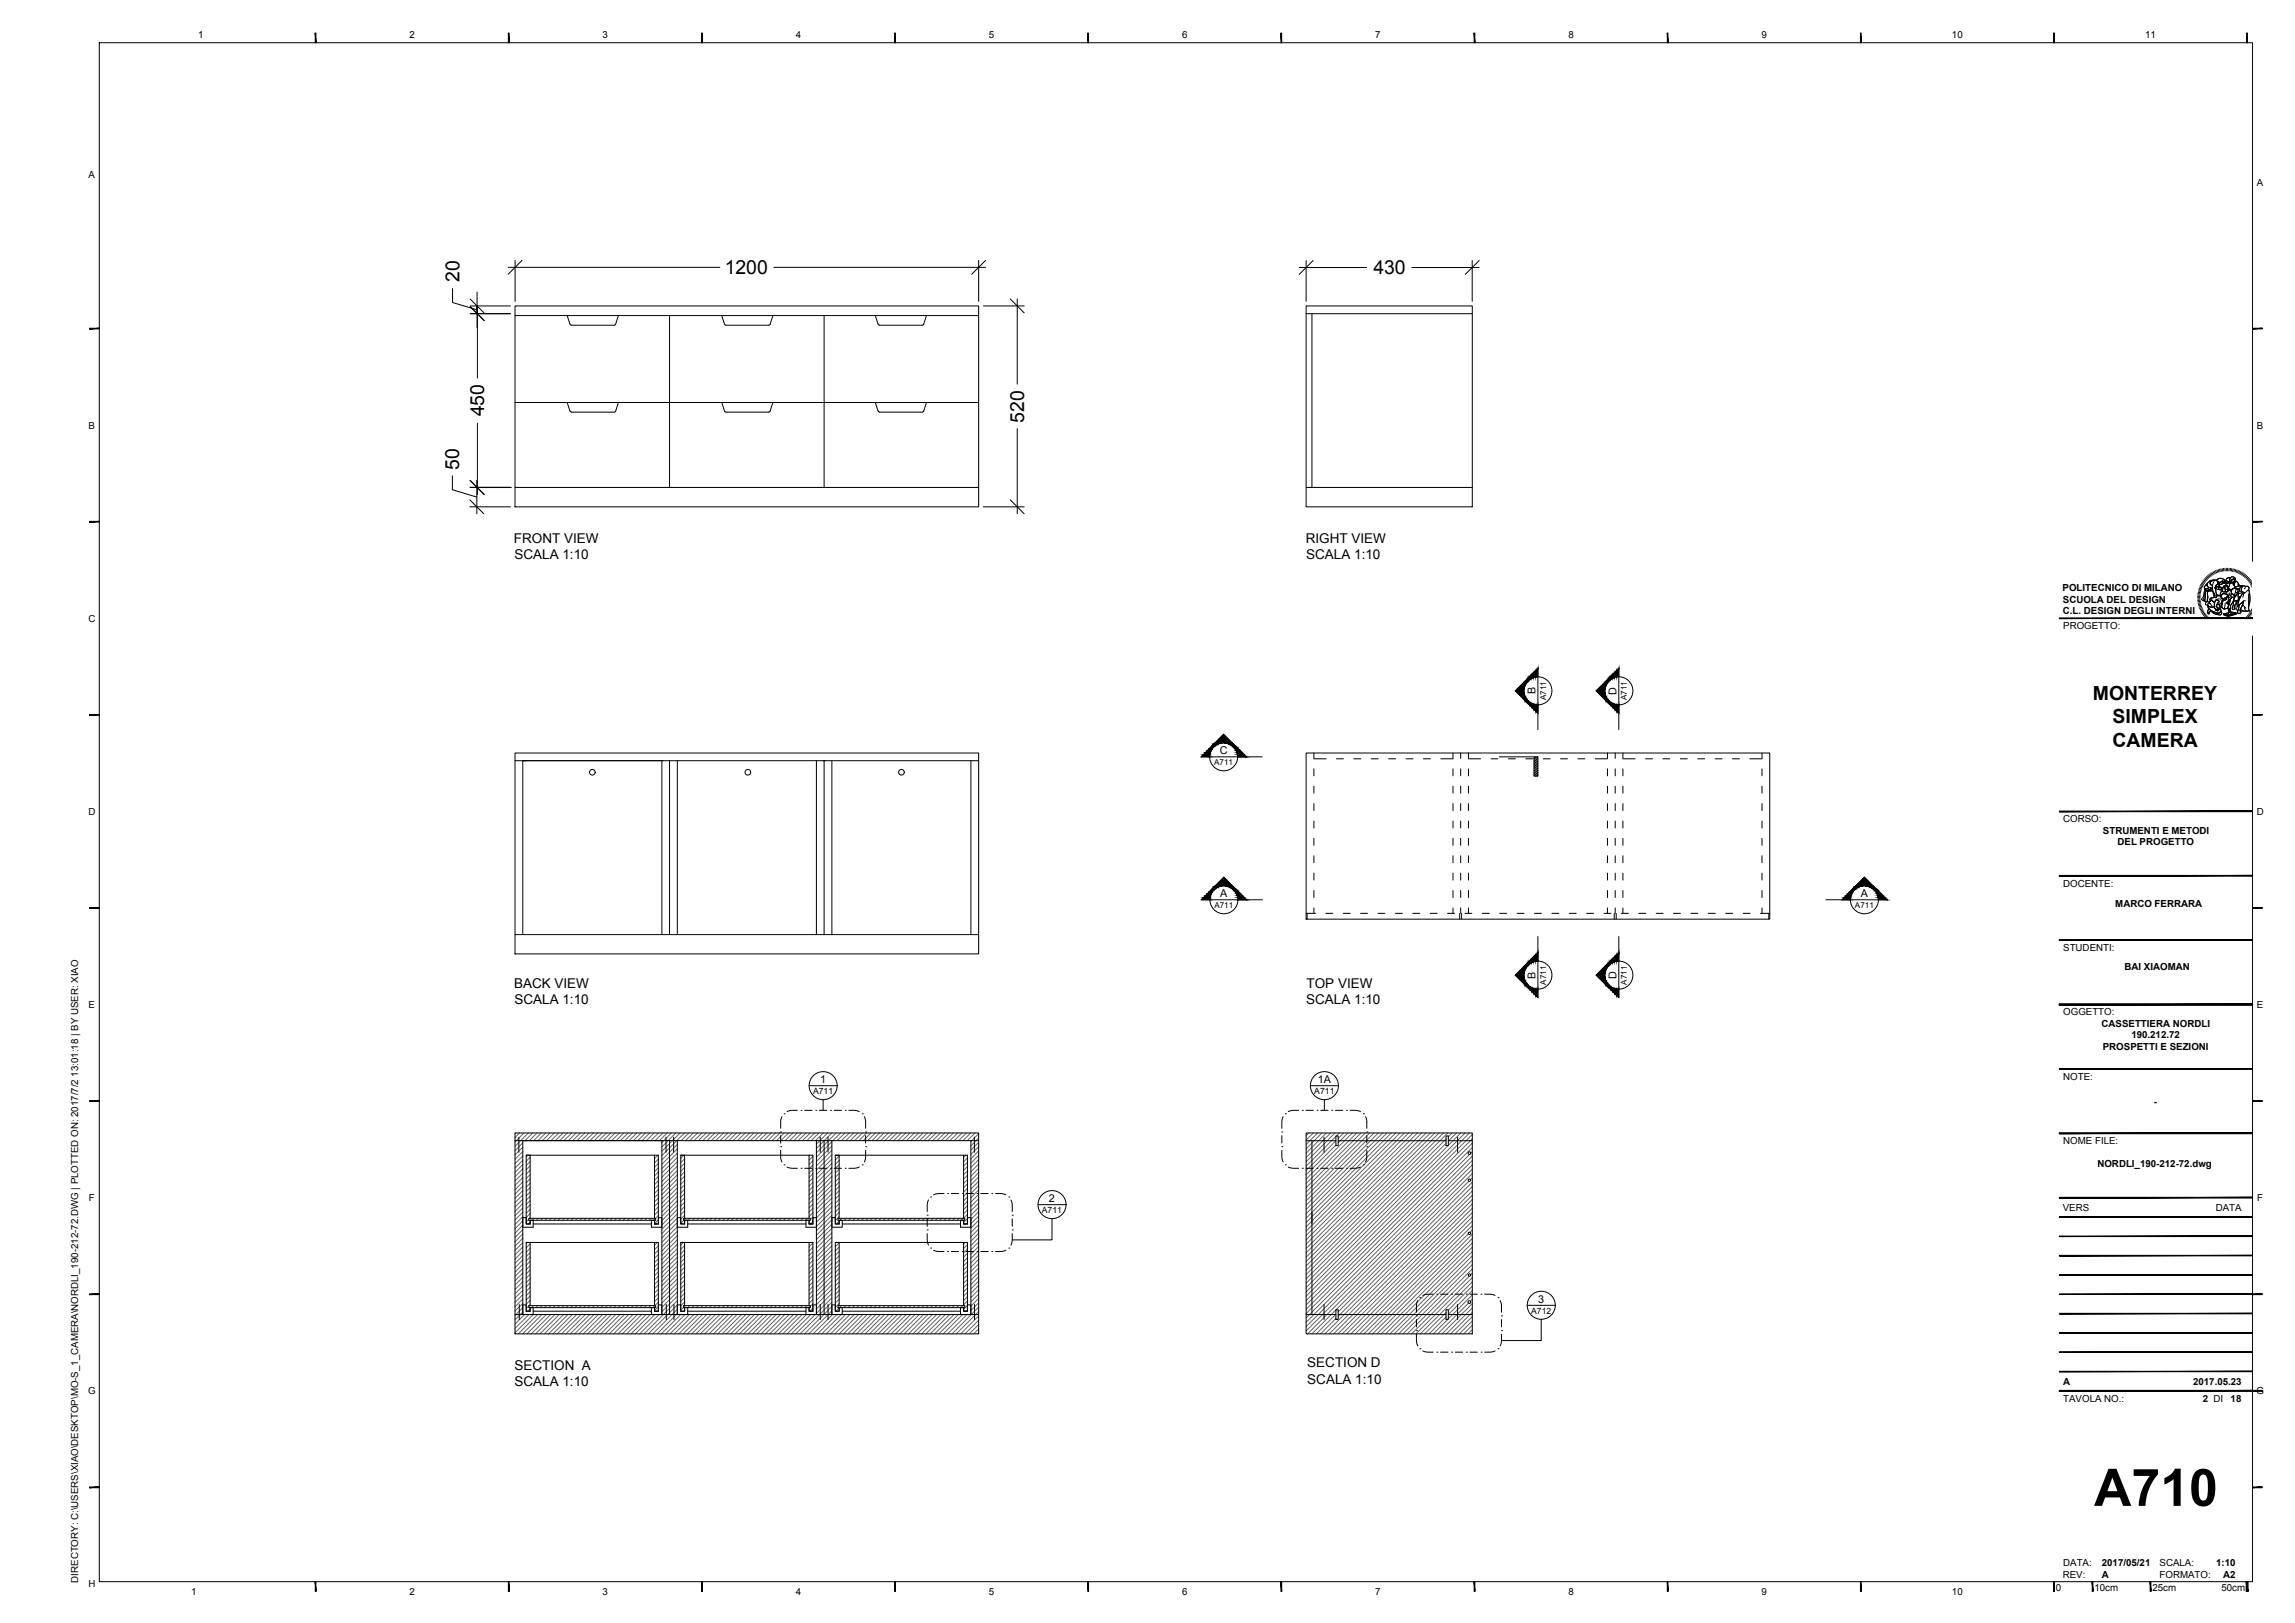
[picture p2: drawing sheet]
<svg xmlns="http://www.w3.org/2000/svg" width="594mm" height="420mm" viewBox="0 0 594 420" stroke-linecap="round" stroke-linejoin="round" font-family="sans-serif">
<defs><g id="words">
<text font-size="13.4" x="542.1" y="389.8">A710</text>
<g font-size="5">
<text x="187.6" y="71">1200</text>
<text x="355.5" y="71">430</text>
<text x="118.9" y="73.1" transform="rotate(-90 118.9 73.1)">20</text>
<text x="125.4" y="107.8" transform="rotate(-90 125.4 107.8)">450</text>
<text x="265.1" y="109.4" transform="rotate(-90 265.1 109.4)">520</text>
<text x="118.9" y="121.6" transform="rotate(-90 118.9 121.6)">50</text>
<text x="541.7" y="181.2">MONTERREY</text>
<text x="546.8" y="187.3">SIMPLEX</text>
<text x="546.8" y="193.4">CAMERA</text>
</g>
<g font-size="3.5">
<text x="133" y="140.5">FRONT VIEW</text>
<text x="338" y="140.5">RIGHT VIEW</text>
<text x="133.2" y="144.7">SCALA 1:10</text>
<text x="338.1" y="144.7">SCALA 1:10</text>
<text x="133.1" y="255.8">BACK VIEW</text>
<text x="338.2" y="255.8">TOP VIEW</text>
<text x="133.2" y="260">SCALA 1:10</text>
<text x="338.1" y="260">SCALA 1:10</text>
<text x="133.2" y="354.7">SECTION A</text>
<text x="133.2" y="358.9">SCALA 1:10</text>
<text x="338.4" y="354">SECTION D</text>
<text x="338.4" y="358.2">SCALA 1:10</text>
</g>
<g font-size="2.8">
<text x="397.5" y="179.8" transform="rotate(-90 397.5 179.8)">B</text>
<text x="418.4" y="179.9" transform="rotate(-90 418.4 179.9)">D</text>
<text x="315.7" y="195.3">C</text>
<text x="315.9" y="232.3">A</text>
<text x="481.7" y="232.3">A</text>
<text x="397.5" y="253.4" transform="rotate(-90 397.5 253.4)">B</text>
<text x="418.4" y="253.4" transform="rotate(-90 418.4 253.4)">D</text>
<text x="212.3" y="280.4">1</text>
<text x="341.1" y="280.4">1A</text>
<text x="271.5" y="311.2">2</text>
<text x="398.2" y="337.3">3</text>
</g>
<g font-size="2.5">
<text x="51.3" y="9.9">1</text>
<text x="106" y="9.9">2</text>
<text x="156" y="9.9">3</text>
<text x="206" y="9.9">4</text>
<text x="256" y="9.9">5</text>
<text x="306" y="9.9">6</text>
<text x="356" y="9.9">7</text>
<text x="406" y="9.9">8</text>
<text x="456" y="9.9">9</text>
<text x="505.3" y="9.9">10</text>
<text x="555.3" y="9.9">11</text>
<text x="23" y="46">A</text>
<text x="584.2" y="48.3">A</text>
<text x="23" y="110.9">B</text>
<text x="584.2" y="110.9">B</text>
<text x="533.9" y="153">POLITECNICO DI MILANO</text>
<text x="22.9" y="161">C</text>
<text x="534" y="159">C.L. DESIGN DEGLI INTERNI</text>
<text x="534" y="156">SCUOLA DEL DESIGN</text>
<text x="534.1" y="162.8">PROGETTO:</text>
<text x="22.9" y="211">D</text>
<text x="534.1" y="212.8">CORSO:</text>
<text x="544.4" y="215.8">STRUMENTI E METODI</text>
<text x="584.2" y="211">D</text>
<text x="548.1" y="218.8">DEL PROGETTO</text>
<text x="534.1" y="229.5">DOCENTE:</text>
<text x="547.5" y="234.7">MARCO FERRARA</text>
<text x="534.1" y="246.2">STUDENTI:</text>
<text x="550" y="251.1">BAI XIAOMAN</text>
<text x="23" y="261">E</text>
<text x="534.1" y="262.8">OGGETTO:</text>
<text x="584.2" y="261">E</text>
<text x="544" y="265.8">CASSETTIERA NORDLI</text>
<text x="551.7" y="268.8">190.212.72</text>
<text x="544.3" y="271.8">PROSPETTI E SEZIONI</text>
<text x="534.1" y="279.5">NOTE:</text>
<text x="557.5" y="286">-</text>
<text x="534.1" y="296.2">NOME FILE:</text>
<text x="542.9" y="302.1">NORDLI_190-212-72.dwg</text>
<text x="23" y="311">F</text>
<text x="584.3" y="311">F</text>
<text x="534" y="313.5">VERS</text>
<text x="573.6" y="313.5">DATA</text>
<text x="534.1" y="358.5">A</text>
<text x="567.7" y="358.5">2017.05.23</text>
<text x="22.8" y="360.9">G</text>
<text x="534.1" y="363">TAVOLA NO.:</text>
<text x="570.3" y="363">2 DI</text>
<text x="577.4" y="363">18</text>
<text x="584.1" y="360.9">G</text>
<text x="534.1" y="405.5">DATA:</text>
<text x="544.1" y="405.4">2017/05/21</text>
<text x="559" y="405.4">SCALA:</text>
<text x="573.6" y="405.4">1:10</text>
<text x="20.2" y="409.7" transform="rotate(-90 20.2 409.7)">DIRECTORY: C:\USERS\XIAO\DESKTOP\MO-S_1_CAMERA\NORDLI_190-212-72.DWG | PLOTTED ON: 2017/7/2 13:01:18 | BY USER: XIAO</text>
<text x="22.9" y="410.9">H</text>
<text x="49.5" y="412.8">1</text>
<text x="106" y="412.8">2</text>
<text x="156" y="412.8">3</text>
<text x="206" y="412.8">4</text>
<text x="256" y="412.8">5</text>
<text x="306" y="412.8">6</text>
<text x="356" y="412.8">7</text>
<text x="406" y="412.8">8</text>
<text x="456" y="412.8">9</text>
<text x="505.3" y="412.8">10</text>
<text x="532.2" y="412">0</text>
<text x="534" y="408.4">REV:</text>
<text x="542.2" y="412">10cm</text>
<text x="544.1" y="408.4">A</text>
<text x="557.2" y="412">25cm</text>
<text x="559" y="408.4">FORMATO:</text>
<text x="575" y="412">50cm</text>
<text x="575.5" y="408.4">A2</text>
</g>
<g font-size="2.2">
<text x="210.5" y="283.3">A711</text>
<text x="340.2" y="283.3">A711</text>
<text x="269.7" y="314.1">A711</text>
<text x="396.4" y="340.1">A712</text>
</g>
<g font-size="2.1">
<text x="400.2" y="181.3" transform="rotate(-90 400.2 181.3)">A711</text>
<text x="421.1" y="181.3" transform="rotate(-90 421.1 181.3)">A711</text>
<text x="314.3" y="198">A711</text>
<text x="314.4" y="235">A711</text>
<text x="480.2" y="235">A711</text>
<text x="400.2" y="254.9" transform="rotate(-90 400.2 254.9)">A711</text>
<text x="421.1" y="254.9" transform="rotate(-90 421.1 254.9)">A711</text>
</g>
</g></defs>
<!-- layer: A-SECT-MCUT -->
<g fill="none" stroke="#636466" stroke-width=".26">
<path d="M133.4 293.3l-.1 .1M134.5 293.3l-1.2 1.2M135.3 295.9l-2 2M135.3 297l-2 2M135.3 298.1l-2 2M135.3 299.2l-2 2M135.6 293.3l-2.3 2.3M136.6 299.1l-.4 .4M136.8 293.3l-3.5 3.4M137.2 299.6l-1 1M137.9 293.3l-2 2M139 293.3l-2 2"/>
<path d="M140.1 293.3l-2 2M141.3 293.3l-2 2M142.4 293.3l-2 2M143.5 293.3l-2 2M144.6 293.3l-2 2M145.8 293.3l-2.1 2M146.9 293.3l-2 2M148 293.3l-2 2M149.1 293.3l-2 2M150.2 293.3l-2 2M151.4 293.3l-2 2M152.5 293.3l-2 2"/>
<path d="M153.6 293.3l-2 2M154.7 293.3l-2 2M155.9 293.3l-2.1 2M157 293.3l-2 2M158.1 293.3l-2 2M159.2 293.3l-2 2M160.3 293.3l-2 2M161.5 293.3l-2 2M162.6 293.3l-2 2M163.7 293.3l-2 2M164.8 293.3l-2 2M166 293.3l-2 2"/>
<path d="M167.1 293.3l-2 2M168.2 293.3l-2 2M169.3 293.3l-2 2M170.3 299.1l-.9 .8M170.4 293.3l-1.9 2M171.6 293.3l-2 2M172.7 293.3l-2 2M173.8 293.3l-2.5 2.5M174.9 293.3l-3.6 3.6M175.3 296.3l-4 4M175.3 297.4l-4 4M175.3 298.5l-4 4"/>
<path d="M175.3 299.6l-4 4M176.1 293.3l-4.8 4.7M177 299.1l-.8 .8M177.2 293.3l-5.9 5.9M177.2 300l-1 1M178.3 293.3l-2 2M179.4 293.3l-2 2M180.6 293.3l-2.1 2M181.7 293.3l-2 2M182.8 293.3l-2 2M183.9 293.3l-2 2M185 293.3l-2 2"/>
<path d="M186.2 293.3l-2 2M187.3 293.3l-2 2M188.4 293.3l-2 2M189.5 293.3l-2 2M190.7 293.3l-2.1 2M191.8 293.3l-2 2M192.9 293.3l-2 2M194 293.3l-2 2M195.1 293.3l-1.9 2M196.3 293.3l-2 2M197.4 293.3l-2 2M198.5 293.3l-2 2"/>
<path d="M199.6 293.3l-2 2M200.8 293.3l-2 2M201.9 293.3l-2 2M203 293.3l-2 2M204.1 293.3l-2 2M205.2 293.3l-2 2M206.4 293.3l-2 2M207.5 293.3l-2 2M208.6 293.3l-2 2M209.6 299.1l-.2 .1M209.7 293.3l-2 2M210.4 299.4l-1 .9"/>
<path d="M210.9 293.3l-2 2M212 293.3l-2 2M213.1 293.3l-2 2M214.2 293.3l-2.9 2.9M215.3 298.9l-4 4M215.3 295.6l-4 4M215.3 296.7l-4 4M215.3 297.8l-4 4M215.4 293.3l-4.1 4M216.3 299.1l-.1 .1M216.5 293.3l-5.2 5.1M217.2 299.3l-1 1"/>
<path d="M217.6 293.3l-2 2M218.7 293.3l-2 2M219.8 293.3l-2 2M221 293.3l-2 2M222.1 293.3l-2 2M223.2 293.3l-2 2M224.3 293.3l-2 2M225.5 293.3l-2 2M226.6 293.3l-2 2M227.7 293.3l-2 2M228.8 293.3l-2 2M229.9 293.3l-1.9 2"/>
<path d="M231.1 293.3l-2 2M232.2 293.3l-2 2M233.3 293.3l-2 2M234.4 293.3l-2 2M235.5 293.3l-1.9 2M236.7 293.3l-2 2M237.8 293.3l-2 2M238.9 293.3l-2 2M240.1 293.3l-2.1 2M241.2 293.3l-2 2M242.3 293.3l-2 2M243.4 293.3l-2 2"/>
<path d="M244.5 293.3l-2 2M245.7 293.3l-2 2M246.8 293.3l-2 2M247.9 293.3l-2 2M249 293.3l-2 2M250 299.1l-.6 .5M250.2 293.3l-2.1 2M250.4 299.8l-1 1M251.3 293.3l-2 2M252.4 293.3l-2 2M253.3 293.5l-2 2M253.3 294.6l-2 2"/>
<path d="M253.3 295.7l-2 2M253.3 296.9l-2 2M253.3 298l-2 2M253.3 299.1l-2 2M338.8 293.3l-.7 .7M340 293.3l-1.9 1.8M341.1 293.3l-3 3M342.2 293.3l-4.1 4.1M343.3 293.3l-5.2 5.2M344.5 293.3l-6.4 6.3M345.6 293.3l-7.5 7.5M345.8 294.2l-7.7 7.7"/>
<path d="M345.8 295.3l-7.7 7.7M345.8 296.4l-7.7 7.7M346.7 293.3l-.8 .8M347.8 293.3l-1.4 1.4M348.9 293.3l-2.5 2.5M350.1 293.3l-12 12M351.2 293.3l-13.1 13.1M352.3 293.3l-14.2 14.2M353.4 293.3l-15.3 15.3M354.5 293.3l-16.4 16.4M355.7 293.3l-17.6 17.6M356.8 293.3l-18.7 18.7"/>
<path d="M357.9 293.3l-19.8 19.8M359 293.3l-20.9 20.9M360.2 293.3l-22.1 22.1M361.3 293.3l-23.2 23.2M362.4 293.3l-24.3 24.3M363.5 293.3l-25.4 25.4M364.6 293.3l-26.5 26.5M365.8 293.3l-27.7 27.7M366.9 293.3l-28.8 28.8M368 293.3l-29.9 29.9M369.2 293.3l-31.1 31M370.3 293.3l-32.2 32.2"/>
<path d="M371.4 293.3l-33.3 33.3M372.5 293.3l-34.4 34.4M373.6 293.3l-35.5 35.5M374.3 294.9l-36.2 36.2M374.3 296l-36.2 36.2M374.8 293.3l-36.7 36.7M375.9 293.3l-1 1M377 293.3l-2.1 2.1M378.1 293.3l-40 40M379.3 293.3l-41.2 41.1M380.4 293.3l-42.3 42.3M380.4 298.9l-42.3 42.3"/>
<path d="M381.1 293.7l-43 43M381.1 294.8l-43 43M381.1 295.9l-43 43M381.1 297l-43 43.1M381.1 299.3l-43 43M381.1 298.2l-.4 .4M135.3 315l-2 2M135.3 316.1l-2 2M135.3 318.3l-2 2M135.3 319.4l-2 2.1M135.3 300.4l-2 2M135.3 301.5l-2 2"/>
<path d="M135.3 302.6l-2 2M135.3 303.7l-2 2M135.3 304.9l-2 1.9M135.3 306l-2 2M135.3 307.1l-2 2M135.3 308.2l-2 2M135.3 309.3l-2 2M135.3 310.5l-2 2M135.3 311.6l-2 2M135.3 312.7l-2 2M135.3 313.8l-2 2M135.3 317.2l-2 2"/>
<path d="M137.2 315.3l-1 1M137.2 300.7l-1 1M137.2 301.8l-1 1M137.2 303l-1 .9M137.2 304.1l-1 1M137.2 305.2l-1 1M137.2 306.3l-1 1M137.2 307.4l-1 1M137.2 308.6l-1 1M137.2 309.7l-1 1M137.2 310.8l-1 1M137.2 311.9l-1 1"/>
<path d="M137.2 313l-1 1.1M137.2 314.2l-1 1M137.2 316.4l-.4 .5M138.2 315.4l-.5 .5M139.4 315.4l-.5 .5M140.5 315.4l-.5 .5M141.6 315.4l-.5 .5M142.7 315.4l-.5 .5M143.9 315.4l-.6 .5M145 315.4l-.5 .5M146.1 315.4l-.5 .5M147.2 315.4l-.5 .5"/>
<path d="M148.3 315.4l-.4 .5M149.5 315.4l-.5 .5M150.6 315.4l-.5 .5M151.7 315.4l-.5 .5M152.8 315.4l-.5 .5M154 315.4l-.5 .5M155.1 315.4l-.5 .5M156.2 315.4l-.5 .5M157.3 315.4l-.5 .5M158.4 315.4l-.4 .5M159.6 315.4l-.5 .5M160.7 315.4l-.5 .5"/>
<path d="M161.8 315.4l-.5 .5M162.9 315.4l-.5 .5M164.1 315.4l-.5 .5M165.2 315.4l-.5 .5M166.3 315.4l-.5 .5M167.4 315.4l-.5 .5M168.6 315.4l-.6 .5M170.4 314.7l-1.2 1.2M170.4 300.1l-1 1M170.4 301.2l-1 1M170.4 302.3l-1 1M170.4 303.4l-1 1"/>
<path d="M170.4 304.5l-1 1.1M170.4 305.7l-1 1M170.4 306.8l-1 1M170.4 307.9l-1 1M170.4 309l-1 1M170.4 310.2l-1 1M170.4 311.3l-1 1M170.4 312.4l-1 1M170.4 313.5l-1 1M170.4 315.8l-1 1M175.3 300.8l-4 4M175.3 301.9l-4 4"/>
<path d="M175.3 303l-4 4M175.3 304.1l-4 4M175.3 305.3l-4 4M175.3 306.4l-4 4M175.3 307.5l-4 4M175.3 308.6l-4 4M175.3 309.7l-4 4M175.3 310.9l-4 4M175.3 312l-4 4M175.3 313.1l-4 4M175.3 314.2l-4 4M175.3 315.4l-4 4"/>
<path d="M175.3 316.5l-4 4M175.3 317.6l-4 4M175.3 318.7l-4 4M175.3 319.9l-4 4M177.2 301.1l-1 1M177.2 302.2l-1 1M177.2 303.4l-1 1M177.2 304.5l-1 1M177.2 305.6l-1 1M177.2 306.7l-1 1M177.2 307.9l-1 1M177.2 309l-1 1"/>
<path d="M177.2 310.1l-1 1M177.2 311.2l-1 1M177.2 312.3l-1 1M177.2 313.5l-1 1M177.2 314.6l-1 1M177.2 316.8v.1M177.5 315.4l-1.3 1.3M178.7 315.4l-.5 .5M179.8 315.4l-.5 .5M180.9 315.4l-.5 .5M182 315.4l-.5 .5M183.1 315.4l-.4 .5"/>
<path d="M184.3 315.4l-.5 .5M185.4 315.4l-.5 .5M186.5 315.4l-.5 .5M187.6 315.4l-.5 .5M188.8 315.4l-.5 .5M189.9 315.4l-.5 .5M191 315.4l-.5 .5M192.1 315.4l-.5 .5M193.3 315.4l-.5 .5M194.4 315.4l-.5 .5M195.5 315.4l-.5 .5M196.6 315.4l-.5 .5"/>
<path d="M197.7 315.4l-.5 .5M198.9 315.4l-.5 .5M200 315.4l-.5 .5M201.1 315.4l-.5 .5M202.2 315.4l-.5 .5M203.4 315.4l-.6 .5M204.5 315.4l-.5 .5M205.6 315.4l-.5 .5M206.7 315.4l-.5 .5M207.8 315.4l-.5 .5M209 315.4l-.5 .5M210.4 315.1l-1 1"/>
<path d="M210.4 300.5l-1 1M210.4 301.6l-1 1M210.4 302.7l-1 1M210.4 303.8l-1 1M210.4 305l-1 1M210.4 306.1l-1 1M210.4 307.2l-1 1M210.4 308.3l-1 1M210.4 309.4l-1 1M210.4 310.6l-1 1M210.4 311.7l-1 1M210.4 312.8l-1 1"/>
<path d="M210.4 313.9l-1 1M210.4 316.2l-.6 .7M215.3 300.1l-4 4M215.3 315.8l-4 4M215.3 316.9l-4 4M215.3 319.1l-4 4M215.3 301.2l-4 4M215.3 302.3l-4 4M215.3 303.4l-4 4M215.3 304.6l-4 4M215.3 305.7l-4 4M215.3 306.8l-4 4"/>
<path d="M215.3 307.9l-4 4M215.3 309l-4 4M215.3 310.2l-4 4M215.3 311.3l-4 4M215.3 312.4l-4 4M215.3 313.5l-4 4M215.3 314.7l-4 4M215.3 318l-4 4M217.2 300.4l-1 1M217.2 301.5l-1 1M217.2 302.7l-1 .9M217.2 304.9l-1 1"/>
<path d="M217.2 306l-1 1M217.2 307.1l-1 1M217.2 312.8l-1 .9M217.2 313.9l-1 1M217.2 315l-1 1M217.2 303.8l-1 1M217.2 308.3l-1 1M217.2 309.4l-1 1M217.2 310.5l-1 1M217.2 311.6l-1 1M217.2 316.1l-.7 .8M217.9 315.4l-.4 .5"/>
<path d="M219.1 315.4l-.5 .5M220.2 315.4l-.5 .5M221.3 315.4l-.5 .5M222.4 315.4l-.5 .5M223.6 315.4l-.5 .5M224.7 315.4l-.5 .5M225.8 315.4l-.5 .5M226.9 315.4l-.5 .5M228.1 315.4l-.6 .5M229.2 315.4l-.5 .5M230.3 315.4l-.5 .5M231.4 315.4l-.5 .5"/>
<path d="M232.5 315.4l-.5 .5M233.7 315.4l-.5 .5M234.8 315.4l-.5 .5M235.9 315.4l-.5 .5M237 315.4l-.5 .5M238.2 315.4l-.6 .5M239.3 315.4l-.5 .5M240.4 315.4l-.5 .5M241.5 315.4l-.5 .5M242.6 315.4l-.4 .5M243.8 315.4l-.5 .5M244.9 315.4l-.5 .5"/>
<path d="M246 315.4l-.5 .5M247.1 315.4l-.5 .5M248.2 315.4l-.4 .5M249.4 315.4l-.5 .5M250.4 300.9l-1 1M250.4 302l-1 1M250.4 303.1l-1 1M250.4 304.2l-1 1.1M250.4 305.4l-1 1M250.4 306.5l-1 1M250.4 307.6l-1 1M250.4 308.7l-1 1"/>
<path d="M250.4 309.9l-1 1M250.4 311l-1 1M250.4 312.1l-1 1M250.4 313.2l-1 1M250.4 314.4l-1 1M250.4 315.5l-1 1M250.4 316.6l-.2 .3M253.3 300.2l-2 2M253.3 301.3l-2 2.1M253.3 302.5l-2 2M253.3 303.6l-2 2M253.3 304.7l-2 2"/>
<path d="M253.3 305.8l-2 2M253.3 307l-2 2M253.3 308.1l-2 2M253.3 309.2l-2 2M253.3 310.3l-2 2M253.3 311.5l-2 2M253.3 312.6l-2 2M253.3 313.7l-2 2M253.3 314.8l-2 2M253.3 315.9l-2 2M253.3 317.1l-2 2M253.3 318.2l-2 2"/>
<path d="M253.3 319.3l-2 2M380.1 319.4l-25.9 25.9M380.2 305.8l-33.8 33.8M381.1 300.4l-43 43M381.1 301.5l-43 43M381.1 302.7l-42.6 42.6M381.1 306l-34.7 34.7M381.1 307.2l-38.1 38.1M381.1 308.3l-37 37M381.1 309.4l-35.9 35.9M381.1 310.5l-34.8 34.8M381.1 311.7l-33.6 33.6"/>
<path d="M381.1 312.8l-32.5 32.5M381.1 313.9l-31.4 31.4M381.1 315l-30.3 30.3M381.1 316.1l-29.2 29.2M381.1 317.3l-28 28M381.1 319.5l-25.8 25.8M381.1 303.8l-35.3 35.3M381.1 304.9l-.5 .5M381.1 318.4l-.6 .6M135.3 320.6l-2 2M135.3 321.7l-2 2M135.3 322.8l-2 2"/>
<path d="M135.3 323.9l-2 2M135.3 325l-2 2.1M135.3 326.2l-2 2M135.3 339.7l-2 1.9M135.3 327.3l-2 2M135.3 328.4l-2 2M135.3 329.6l-2 1.9M135.3 330.7l-2 2M135.3 331.8l-2 2M135.3 332.9l-2 2M135.3 334l-2 2M135.3 335.2l-2 2"/>
<path d="M135.3 336.3l-2 2M135.3 337.4l-2 2M135.3 338.5l-2 2M136.5 321.6l-.3 .3M137.2 322l-1 1M137.2 323.2l-1 1M137.2 324.3l-1 1M137.2 325.4l-1 1M137.2 326.5l-1 1M137.2 327.7l-1 .9M137.2 328.8l-1 1M137.2 329.9l-1 1"/>
<path d="M137.2 331l-1 1M137.2 332.1l-1 1M137.2 333.3l-1 1M137.2 334.4l-1 1M137.2 335.5l-1 1M137.2 336.6l-1 1M137.2 337.7l-1 1M137.2 338.9l-.6 .5M138.1 338l-.5 .5M139.2 338l-.5 .5M140.3 338l-.5 .5M141.5 338l-.5 .5"/>
<path d="M142.6 338l-.5 .5M143.7 338l-.5 .5M144.8 338l-.5 .5M146 338l-.6 .5M147.1 338l-.5 .5M148.2 338l-.5 .5M149.3 338l-.5 .5M150.4 338l-.4 .5M151.6 338l-.5 .5M152.7 338l-.5 .5M153.8 338l-.5 .5M154.9 338l-.5 .5"/>
<path d="M156 338l-.4 .5M157.2 338l-.5 .5M158.3 338l-.5 .5M159.4 338l-.5 .5M160.6 338l-.6 .5M161.7 338l-.5 .5M162.8 338l-.5 .5M163.9 338l-.5 .5M165 338l-.5 .5M166.2 338l-.5 .5M167.3 338l-.5 .5M168.4 338l-.5 .5"/>
<path d="M170.2 321.6l-.8 .8M170.4 322.5l-1 1M170.4 323.6l-1 1M170.4 324.8l-1 .9M170.4 325.9l-1 1M170.4 327l-1 1M170.4 328.1l-1 1M170.4 329.2l-1 1.1M170.4 330.4l-1 1M170.4 331.5l-1 1M170.4 332.6l-1 1M170.4 333.7l-1 1"/>
<path d="M170.4 334.8l-1 1.1M170.4 336l-1 1M170.4 337.1l-1.4 1.4M170.4 338.2l-1 1M170.4 339.4h-.1M175.3 321l-4 4M175.3 322.1l-4 4M175.3 323.2l-4 4M175.3 324.4l-4 4M175.3 325.5l-4 4M175.3 326.6l-4 4M175.3 327.7l-4 4"/>
<path d="M175.3 328.8l-4 4M175.3 330l-4 4M175.3 331.1l-4 4M175.3 332.2l-4 4M175.3 333.3l-4 4M175.3 334.4l-4 4M175.3 335.6l-4 4M175.3 336.7l-8.6 8.6M175.3 337.8l-7.5 7.5M175.3 338.9l-6.3 6.4M176.9 321.6l-.7 .7M177.2 322.4l-1 1"/>
<path d="M177.2 323.6l-1 1M177.2 324.7l-1 1M177.2 325.8l-1 1M177.2 326.9l-1 1M177.2 328.1l-1 .9M177.2 329.2l-1 1M177.2 330.3l-1 1M177.2 331.4l-1 1M177.2 332.5l-1 1.1M177.2 333.7l-1 1M177.2 334.8l-1 1M177.2 335.9l-1 1"/>
<path d="M177.2 337l-1 1M177.2 339.3l-.1 .1M177.4 338l-1.2 1.2M178.5 338l-.5 .5M179.6 338l-.5 .5M180.7 338l-.4 .5M181.9 338l-.5 .5M183 338l-.5 .5M184.1 338l-.5 .5M185.2 338l-.5 .5M186.4 338l-.5 .5M187.5 338l-.5 .5"/>
<path d="M188.6 338l-.5 .5M189.7 338l-.5 .5M190.8 338l-.4 .5M192 338l-.5 .5M193.1 338l-.5 .5M194.2 338l-.5 .5M195.4 338l-.6 .5M196.5 338l-.5 .5M197.6 338l-.5 .5M198.7 338l-.5 .5M199.8 338l-.5 .5M201 338l-.5 .5"/>
<path d="M202.1 338l-.5 .5M203.2 338l-.5 .5M204.3 338l-.5 .5M205.5 338l-.6 .5M206.6 338l-.5 .5M207.7 338l-.5 .5M208.8 338l-.5 .5M209.4 338.5h.1M209.5 321.6l-.1 .1M210.4 324.1l-1 .9M210.4 325.2l-1 1M210.4 326.3l-1 1"/>
<path d="M210.4 327.4l-1 1M210.4 328.5l-1 1M210.4 329.7l-1 1M210.4 330.8l-1 1M210.4 331.9l-1 1M210.4 333l-1 1M210.4 334.2l-1 .9M210.4 335.3l-1 1M210.4 336.4l-1 1M210.4 337.5l-1 1M210.4 321.8l-1 1M210.4 322.9l-1 1"/>
<path d="M210.4 338.6l-.8 .8M215.3 320.3l-4 4M215.3 321.4l-4 4M215.3 322.5l-4 4M215.3 323.6l-4 4M215.3 324.8l-4 4M215.3 325.9l-4 4M215.3 327l-4 4M215.3 328.1l-4 4M215.3 329.2l-4 4M215.3 330.4l-4 4M215.3 331.5l-4 4"/>
<path d="M215.3 332.6l-4 4M215.3 333.7l-4 4M215.3 334.9l-4 4M215.3 336l-4 4M215.3 337.1l-8.2 8.2M215.3 338.2l-7.1 7.1M215.3 339.4l-5.9 5.9M217.2 326.2l-1 1M217.2 327.4l-1 1M217.2 328.5l-1 1M217.2 329.6l-1 1M217.2 330.7l-1 1"/>
<path d="M217.2 321.7l-1 1M217.2 322.8l-1 1.1M217.2 324l-1 1M217.2 325.1l-1 1M217.2 331.8l-1 1M217.2 333l-1 1M217.2 334.1l-1 1M217.2 335.2l-1 1M217.2 336.3l-1 1M217.2 337.5l-1 .9M217.2 338.6l-.8 .8M217.8 338l-.5 .5"/>
<path d="M218.9 338l-.5 .5M220 338l-.5 .5M221.2 338l-.5 .5M222.3 338l-.5 .5M223.4 338l-.5 .5M224.5 338l-.5 .5M225.7 338l-.5 .5M226.8 338l-.5 .5M227.9 338l-.5 .5M229 338l-.5 .5M230.2 338l-.6 .5M231.3 338l-.5 .5"/>
<path d="M232.4 338l-.5 .5M233.5 338l-.5 .5M234.6 338l-.5 .5M235.8 338l-.5 .5M236.9 338l-.5 .5M238 338l-.5 .5M239.1 338l-.5 .5M240.2 338l-.5 .5M241.4 338l-.5 .5M242.5 338l-.5 .5M243.6 338l-.5 .5M244.7 338l-.5 .5"/>
<path d="M245.9 338l-.5 .5M247 338l-.5 .5M248.1 338l-.5 .5M249.2 338l-.5 .5M249.9 321.6l-.5 .5M250.4 322.2l-1 1M250.4 323.3l-1 1M250.4 324.5l-1 1M250.4 325.6l-1 1M250.4 326.7l-1 1M250.4 327.8l-1 1M250.4 328.9l-1 1"/>
<path d="M250.4 330.1l-1 1M250.4 331.2l-1 1M250.4 332.3l-1 1M250.4 333.4l-1 1M250.4 334.6l-1 1M250.4 335.7l-1 1M250.4 336.8l-1 1M250.4 337.9l-1 1M250.4 339l-.4 .4M253.3 338.4l-6.9 6.9M253.3 339.5l-5.7 5.8M253.3 320.4l-2 2"/>
<path d="M253.3 321.6l-2 1.9M253.3 322.7l-2 2M253.3 323.8l-2 2M253.3 324.9l-2 2M253.3 326l-2 2.1M253.3 327.2l-2 2M253.3 328.3l-2 2M253.3 329.4l-2 2M253.3 330.5l-2 2M253.3 331.7l-2 2M253.3 332.8l-2 2M253.3 333.9l-2 2"/>
<path d="M253.3 335l-2 2M253.3 336.1l-2 2.1M253.3 337.3l-2 2M345.8 339.1l-6.2 6.2M374.3 339.8l-5.5 5.5M380.1 337.3l-7.9 8M380.3 330.4l-14.9 14.9M381.1 320.6l-24.7 24.7M381.1 321.7l-23.5 23.6M381.1 322.9l-22.4 22.4M381.1 324l-21.3 21.3M381.1 325.1l-20.2 20.2"/>
<path d="M381.1 326.2l-19.1 19.1M381.1 327.4l-17.9 17.9M381.1 328.5l-16.8 16.8M381.1 330.7l-14.6 14.6M381.1 331.8l-13.4 13.5M381.1 335.2l-6.2 6.2M381.1 337.5l-7.8 7.8M381.1 338.6l-6.7 6.7M381.1 339.7l-5.6 5.6M381.1 329.6l-.5 .5M381.1 333l-6.2 6.2M381.1 334.1l-6.2 6.2"/>
<path d="M381.1 336.4l-.5 .4M135.8 340.3l-2.5 2.5M136.9 340.3l-3.6 3.6M138 340.3l-4.7 4.7M139.2 340.3l-5 5M140.3 340.3l-5 5M141.4 340.3l-5 5M142.5 340.3l-5 5M143.6 340.3l-5 5M144.8 340.3l-5 5M145.9 340.3l-5 5M147 340.3l-5 5"/>
<path d="M148.2 340.3l-5.1 5M149.3 340.3l-5 5M150.4 340.3l-5 5M151.5 340.3l-5 5M152.6 340.3l-5 5M153.8 340.3l-5.1 5M154.9 340.3l-5 5M156 340.3l-5 5M157.1 340.3l-5 5M158.2 340.3l-4.9 5M159.4 340.3l-5 5M160.5 340.3l-5 5"/>
<path d="M161.6 340.3l-5 5M162.7 340.3l-5 5M163.9 340.3l-5 5M165 340.3l-5 5M166.1 340.3l-5 5M167.2 340.3l-5 5M168.3 340.3l-4.9 5M169.5 340.3l-5 5M170.6 340.3l-5 5M175.3 340.1l-5.2 5.2M176.2 340.3l-5 5M177.3 340.3l-5 5"/>
<path d="M178.4 340.3l-5 5M179.6 340.3l-5 5M180.7 340.3l-5 5M181.8 340.3l-5 5M183 340.3l-5.1 5M184.1 340.3l-5 5M185.2 340.3l-5 5M186.3 340.3l-5 5M187.4 340.3l-5 5M188.6 340.3l-5 5M189.7 340.3l-5 5M190.8 340.3l-5 5"/>
<path d="M191.9 340.3l-5 5M193 340.3l-4.9 5M194.2 340.3l-5 5M195.3 340.3l-5 5M196.4 340.3l-5 5M197.5 340.3l-5 5M198.7 340.3l-5 5M199.8 340.3l-5 5M200.9 340.3l-5 5M202 340.3l-5 5M203.1 340.3l-5 5M204.3 340.3l-5 5"/>
<path d="M205.4 340.3l-5 5M206.5 340.3l-5 5M207.6 340.3l-5 5M208.8 340.3l-5 5M209.9 340.3l-5 5M211 340.3l-5 5M215.5 340.3l-5 5M216.6 340.3l-5 5M217.7 340.3l-5 5M218.9 340.3l-5 5M220 340.3l-5 5M221.1 340.3l-5 5"/>
<path d="M222.2 340.3l-5 5M223.4 340.3l-5 5M224.5 340.3l-5 5M225.6 340.3l-5 5M226.7 340.3l-5 5M227.8 340.3l-5 5M229 340.3l-5 5M230.1 340.3l-5 5M231.2 340.3l-5 5M232.3 340.3l-5 5M233.5 340.3l-5 5M234.6 340.3l-5 5"/>
<path d="M235.7 340.3l-5 5M236.8 340.3l-5 5M237.9 340.3l-5 5M239.1 340.3l-5 5M240.2 340.3l-5 5M241.3 340.3l-5 5M242.5 340.3l-5.1 5M243.6 340.3l-5 5M244.7 340.3l-5 5M245.8 340.3l-5 5M246.9 340.3l-5 5M248.1 340.3l-5.1 5"/>
<path d="M249.2 340.3l-5 5M250.3 340.3l-5 5M253.3 340.6l-4.6 4.7M253.3 341.8l-3.5 3.5M253.3 342.9l-2.4 2.4M253.3 344l-1.3 1.3M253.3 345.1l-.1 .2M345.8 340.2l-5.1 5.1M345.8 341.3l-4 4M374.3 340.9l-4.4 4.4M374.8 341.6l-3.8 3.7M381.1 340.8l-4.5 4.5"/>
<path d="M381.1 342l-3.3 3.3M381.1 343.1l-2.2 2.2M381.1 344.2l-1.1 1.1"/>
</g>
<g fill="none" stroke="#000" stroke-width=".26">
<path d="M133.3 293.3h120v52h-120zM133.3 295.3h120M136.2 299.1h34.2M176.2 299.1h34.2M211.3 295.3v45M215.3 295.3v45M216.2 299.1h34.2M338.1 293.3h43v52h-43zM338.1 295.3h7.7M339.6 295.3v45M346.4 295.3h27.9M374.9 295.3h6.2"/>
<path d="M136.9 315.9h32.8M136.9 315.4h32.8M138 316.9h30.6M176.9 315.9h32.8M176.9 315.4h32.8M178 316.9h30.6M216.9 315.9h32.8M216.9 315.4h32.8M218 316.9h30.6M136.2 321.6h34.2M136.9 338.5h32.8M136.9 338h32.8"/>
<path d="M138 339.4h30.6M176.2 321.6h34.2M176.9 338.5h32.8M176.9 338h32.8M178 339.4h30.6M216.2 321.6h34.2M216.9 338.5h32.8M216.9 338h32.8M218 339.4h30.6M133.3 340.3h120M338.1 340.3h7.7M346.4 340.3h27.9"/>
<path d="M374.9 340.3h6.2"/>
</g>
<!-- layer: A-ELEV-MBE -->
<g fill="none" stroke="#000" stroke-width=".26">
<path d="M133.3 79.2h120v52h-120zM338.1 79.2h43v52h-43zM133.3 81.7h40M146.8 81.7l.7 2.2M147.6 83.9l.3 .3h11.1l.4-.3M160.1 81.7l-.7 2.2M173.3 81.7h53.3M173.3 81.7v44.5M186.8 81.7l.7 2.2M187.6 83.9l.3 .3h11.1l.4-.3M200.1 81.7l-.7 2.2M213.3 81.7v44.5"/>
<path d="M226.6 81.7h26.7M226.6 81.7l.7 2.2M227.3 83.9l.4 .3h11l.4-.3M239.8 81.7l-.7 2.2M338.1 81.2h43M339.6 81.2v45M133.3 104.2h26.8M146.8 104.2l.8 2.2 .3 .3M147.9 106.7h11.1M160.1 104.2h26.7M160.1 104.2l-.7 2.2-.4 .3M186.8 104.2l.8 2.2 .3 .3"/>
<path d="M186.8 104.2h13.3M187.9 106.7h11.1M200.1 104.2h26.5M200.1 104.2l-.7 2.2-.4 .3M226.6 104.2h26.7M226.6 104.2l.7 2.2M227.3 106.4l.4 .3M227.7 106.7h11M239.8 104.2l-.7 2.2-.4 .3M133.3 126.2h120M338.1 126.2h43M133.3 194.9h120v52h-120z"/>
<path d="M133.3 196.9h120M171.3 196.9v45M171.6 196.9h-36.3v45M173.3 196.9v45M175.3 196.9v45M211.3 196.9v45M213.3 196.9v45M215.3 196.9v45M251.3 196.9v45M338.1 194.9h120v43h-120zM340.1 194.9v1.4M340.1 199v1.8"/>
<path d="M340.1 196.4h3.2M346 196.4h1.8M350.5 196.4h1.8M355 196.4h1.8M359.5 196.4h1.8M364 196.4h1.8M368.5 196.4h1.8M373 196.4h3.1M376.1 194.9v1.4M376.1 199v1.8M378.1 194.9v1.4M378.1 199v1.8"/>
<path d="M380.1 194.9v1.4M380.1 199v1.8M380.1 196.4h3.2M386 196.4h1.8M390.5 196.4h1.8M395 196.4h1.8M399.5 196.4h1.8M404 196.4h1.8M408.5 196.4h1.8M413 196.4h3.1M416.1 194.9v1.4M416.1 199v1.8"/>
<path d="M418.1 194.9v1.4M418.1 199v1.8M420.1 194.9v1.4M420.1 199v1.8M420.1 196.4h3.2M426 196.4h1.8M430.5 196.4h1.8M435 196.4h1.8M439.5 196.4h1.8M444 196.4h1.8M448.5 196.4h1.8M453 196.4h3.1"/>
<path d="M456.1 194.9v1.4M456.1 199v1.8M340.1 203.5v1.8M340.1 208v1.8M340.1 212.5v1.8M340.1 217v1.8M376.1 203.5v1.8M376.1 208v1.8M376.1 212.5v1.8M376.1 217v1.8M378.1 203.5v1.8M378.1 208v1.8"/>
<path d="M378.1 212.5v1.8M378.1 217v1.8M380.1 203.5v1.8M380.1 208v1.8M380.1 212.5v1.8M380.1 217v1.8M416.1 203.5v1.8M416.1 208v1.8M416.1 212.5v1.8M416.1 217v1.8M418.1 203.5v1.8M418.1 208v1.8"/>
<path d="M418.1 212.5v1.8M418.1 217v1.8M420.1 203.5v1.8M420.1 208v1.8M420.1 212.5v1.8M420.1 217v1.8M456.1 203.5v1.8M456.1 208v1.8M456.1 212.5v1.8M456.1 217v1.8M338.1 236.4h2.4M338.4 236.4v1.5"/>
<path d="M340.1 221.5v1.8M340.1 226v1.8M340.1 230.5v1.8M340.1 235v1.4M343.2 236.4h1.8M347.7 236.4h1.8M352.2 236.4h1.8M356.7 236.4h1.8M361.2 236.4h1.8M365.7 236.4h1.8M370.2 236.4h1.8M374.7 236.4h1.8"/>
<path d="M376.1 221.5v1.8M376.1 226v1.8M376.1 230.5v1.8M376.1 235v1.4M377.9 236.4v1.5M378.1 221.5v1.8M378.1 226v1.8M378.1 230.5v1.8M378.1 235v1.4M378.4 236.4v1.5M379.2 236.4h1.8M380.1 221.5v1.8"/>
<path d="M380.1 226v1.8M380.1 230.5v1.8M380.1 235v1.4M383.7 236.4h1.8M388.2 236.4h1.8M392.7 236.4h1.8M397.2 236.4h1.8M401.7 236.4h1.8M406.2 236.4h1.8M410.7 236.4h1.8M415.2 236.4h1.8M416.1 221.5v1.8"/>
<path d="M416.1 226v1.8M416.1 230.5v1.8M416.1 235v1.4M417.9 236.4v1.5M418.1 221.5v1.8M418.1 226v1.8M418.1 230.5v1.8M418.1 235v1.4M418.4 236.4v1.5M419.7 236.4h1.8M420.1 221.5v1.8M420.1 226v1.8"/>
<path d="M420.1 230.5v1.8M420.1 235v1.4M424.2 236.4h1.8M428.7 236.4h1.8M433.2 236.4h1.8M437.7 236.4h1.8M442.2 236.4h1.8M446.7 236.4h1.8M451.2 236.4h1.8M455.7 236.4h2.4M456.1 221.5v1.8M456.1 226v1.8"/>
<path d="M456.1 230.5v1.8M456.1 235v1.4M457.9 236.4v1.5M133.3 241.9h120M136.2 295.3h-.9v45M137.2 299.1h-1v17.8h1v-1M137.2 299.1v16.3M169.4 299.1v16.3M170.4 299.1v17.8h-1v-1M171.3 295.3v45M173.3 295.3v45M175.3 295.3v45"/>
<path d="M209.4 299.1v16.3M210.4 299.1v17.8h-1v-1M213.1 295.3h.5M213.3 295.3v45M217.2 299.1h-1v17.8h1v-1M217.2 299.1v16.3M249.4 299.1v16.3M250.4 299.1v17.8h-1v-1M251.3 295.3v45M345.8 294.1h.6v2.5h-.6zM374.3 294.1h.6v2.5h-.6zM136.9 315.4v.5"/>
<path d="M169.4 316.9h.5M169.7 315.4v.5M176.9 315.4v.5M177.2 315.4v-16.3h-1v17.8h1v-1M209.4 316.9h.5M209.7 315.4v.5M216.9 315.4v.5M249.4 316.9h.5M249.7 315.4v.5M136.9 338v.5M137.2 321.6h-1v17.8h1v-.9M137.2 321.6v16.4"/>
<path d="M169.4 321.6v16.4M169.4 339.4h.5M169.7 338v.5M170.4 321.6v17.8h-1v-.9M176.9 338v.5M177.2 338v-16.4h-1v17.8h1v-.9M209.4 321.6v16.4M209.4 339.4h.5M209.7 338v.5M210.4 321.6v17.8h-1v-.9M216.9 338v.5M217.2 321.6h-1v17.8h1v-.9"/>
<path d="M217.2 321.6v16.4M249.4 321.6v16.4M249.4 339.4h.5M249.7 338v.5M250.4 321.6v17.8h-1v-.9M345.8 339.1h.6v2.5h-.6zM374.3 339.1h.6v2.5h-.6z"/>
<circle cx="153.3" cy="199.9" r=".73"/>
<circle cx="193.6" cy="199.9" r=".73"/>
<circle cx="233.3" cy="199.9" r=".73"/>
<circle cx="380.4" cy="298.5" r=".35"/>
<circle cx="380.4" cy="319.3" r=".31"/>
<circle cx="380.4" cy="305.5" r=".31"/>
<circle cx="380.4" cy="337.1" r=".35"/>
<circle cx="380.4" cy="330.1" r=".31"/>
</g>
<!-- layer: A-SECT-MCUT1 -->
<g fill="none" stroke="#000" stroke-width=".26">
<path d="M134.3 294.4v3.9M172.4 294.4v3.9M174.4 294.4v3.9M212.3 294.4v3.9M214.3 294.4v3.9M252.2 294.4v3.9M342.7 294.4v3.9M377.3 294.4v3.9M135.3 315.2h.9v1.7h1v-1h.8v1.8h-2.7zM168.6 315.9h.8v1h1v-1.7h.9v2.5h-2.7zM175.3 315.2h.9v1.7h1v-1h.8v1.8h-2.7zM208.6 315.9h.8v1h1v-1.7h.9v2.5h-2.7z"/>
<path d="M215.3 315.2h.9v1.7h1v-1h.8v1.8h-2.7zM248.6 315.9h.8v1h1v-1.7h.9v2.5h-2.7zM134.4 337.7v3.9M135.3 337.8h.9v1.6h1v-.9h.8v1.8h-2.7zM168.6 338.5h.8v.9h1v-1.6h.9v2.5h-2.7zM172.5 337.7v3.9M174.5 337.7v3.9M175.3 337.8h.9v1.6h1v-.9h.8v1.8h-2.7zM208.6 338.5h.8v.9h1v-1.6h.9v2.5h-2.7zM212.3 337.7v3.9M214.3 337.7v3.9M215.3 337.8h.9v1.6h1v-.9h.8v1.8h-2.7z"/>
<path d="M248.6 338.5h.8v.9h1v-1.6h.9v2.5h-2.7zM252.3 337.7v3.9M342.7 337.7v3.9M377.3 337.7v3.9"/>
</g>
<!-- layer: A-ANNO-DIMS -->
<g fill="none" stroke="#000" stroke-width=".26">
<path d="M117.1 74.7v3.6l6.4 1.9M121.7 79.2h10.4M123.5 79.2v2v-2M123.5 75.6v3.6M123.6 79.4v18.5M131.5 69.2h54.8M133.3 67.4v10.6M200.3 69.2h54.8M253.3 67.4v10.6M254.5 79.2h10.6M263.3 77.4v22M336.3 69.3h17.5"/>
<path d="M338.1 67.5v10.5M365.4 69.3h17.5M381.1 67.5v10.5M121.7 81.2h10.4M123.5 81.2v3.6M123.6 109.6v18.4M263.3 111v22M117.1 123.2v3.6l6.3 1.9M121.6 126.1h10.5M121.6 131.2h10.5M121.8 126.2h10.6M123.4 124.3v8.7"/>
<path d="M254.5 131.2h10.6"/>
</g>
<!-- layer: 0 -->
<path d="M121.7 77.4l3.6 3.6M121.7 79.4l3.6 3.6M121.8 79.4l3.6 3.6M135.1 67.4l-3.6 3.6M255.1 67.4l-3.6 3.6M261.5 77.4l3.6 3.6M339.9 67.5l-3.6 3.5M382.9 67.5l-3.6 3.5M121.6 124.3l3.6 3.7M121.6 129.4l3.6 3.6M121.8 124.4l3.6 3.6M261.5 129.4l3.6 3.6" fill="none" stroke="#000" stroke-width=".26"/>
<!-- layer: A-ANNO-DIMS -->
<g fill="#fff" stroke="#fff" stroke-width=".26">
<path d="M187.8 67v4.4l11.1-4.4zM187.8 71.4l11.1-4.4v4.4z"/>
<path d="M115 67.3v6h4.3zM115 67.3h4.3v6z"/>
<path d="M121.4 99.3v8.8h4.4zM121.4 99.3h4.4v8.8z"/>
<path d="M114.9 115.9v5.8h4.4zM114.9 115.9h4.4v5.8z"/>
<path d="M261.1 100.9v8.6h4.4zM261.1 100.9h4.4v8.6z"/>
<path d="M355.2 67v4.5l8.8-4.5zM355.2 71.5l8.8-4.5v4.5z"/>
</g>
<!-- layer: A-ANNO-SYMB -->
<g fill="none" stroke="#000" stroke-width=".26">
<path d="M392.2 178.9l5.9-5.8v11.6zM413.2 178.9l5.8-5.8v11.6zM316.7 190.1l5.8 5.8h-11.6zM320.4 195.9h6.3M388.1 195.9h10v5h-1v-5M397.5 195.9l-.4 .5M398 195.9l-.9 .9M398.1 182.5v6.4M398.1 196.3l-1 1M398.1 196.7l-1 1M398.1 197.2l-1 1M398.1 197.6l-1 1"/>
<path d="M398.1 198.1l-1 1M398.1 198.5l-1 1M398.1 199l-1 1M398.1 199.4l-1 1M398.1 199.9l-1 1M419 182.5v6.4M398.1 200.3l-.6 .6M398.1 200.8l-.2 .1M316.8 227.1l5.8 5.8h-11.6zM320.4 232.9h6.4M472.6 232.9h6.4M482.6 227.1l5.8 5.8h-11.6z"/>
<path d="M392.2 252.4l5.9-5.8v11.6zM398.1 242.4v6.4M413.2 252.4l5.8-5.8v11.6zM419 242.4v5M202.1 293h.1M202.1 296.9h.1M202.1 297.8a4.9 4.9 0 0 0 .3 3M202.1 294v1.9M202.4 289.1a4.9 4.9 0 0 0-.3 3M203 288.3h.1M206.4 287.4a4.5 4.5 0 0 0-2.7 .4M207.4 287.4h.1"/>
<path d="M208.3 287.4h1.9M209.5 281.1h7.2M211.2 287.4h.1M212.1 287.4h1.9M213.1 284.7v2.7M215 287.4h.1M215.9 287.4h1.9M218.8 287.4h.1M219.7 287.4a4.5 4.5 0 0 1 2.7 .4M223.2 288.3h.1M223.8 289.1a5.5 5.5 0 0 1 .3 3M224.1 297.8a5.4 5.4 0 0 1-.3 3"/>
<path d="M224.1 296.9h.1M224.1 293h.1M224.1 294v1.9M331.8 293h.1M331.8 296.9h.1M331.8 297.8a5.4 5.4 0 0 0 .3 3M331.8 294v1.9M332.1 289.1a5.5 5.5 0 0 0-.3 3M332.7 288.3h.1M336.2 287.4a4.6 4.6 0 0 0-2.7 .4M337.1 287.4h.1M338.1 287.4h1.9"/>
<path d="M339.2 281.1h7.2M340.9 287.4h.1M341.9 287.4h1.9M342.8 284.7v2.7M344.7 287.4h.1M345.7 287.4h1.9M348.5 287.4h.1M349.5 287.4a4.6 4.6 0 0 1 2.7 .4M352.9 288.3h.1M353.5 289.1a4.9 4.9 0 0 1 .3 3M353.8 297.8a4.9 4.9 0 0 1-.3 3M353.8 296.9h.1"/>
<path d="M353.8 293h.1M353.8 294v1.9M203 301.6h.1M203.7 302.1l.9 .3h1.8M207.4 302.4h.1M208.3 302.4h1.9M211.2 302.4h.1M212.1 302.4h1.9M215 302.4h.1M215.9 302.4h1.9M218.8 302.4h.1M222.4 302.1l-.8 .3h-1.9"/>
<path d="M223.2 301.6h.1M240 314.6h.1M240 318.4h.1M240 319.4a5.1 5.1 0 0 0 .4 2.9M240 315.5v2M240.4 310.6a5.1 5.1 0 0 0-.4 3M240.9 309.9h.1M244.4 309a4.6 4.6 0 0 0-2.7 .3M245.3 309h.1M246.3 309h1.9M249.1 309h.1M250.1 309h1.9"/>
<path d="M252.9 309h.1M253.9 309h1.9M256.7 309h.1M257.7 309a4.6 4.6 0 0 1 2.7 .3M261.1 309.9h.1M261.7 310.6a5.1 5.1 0 0 1 .3 3M262 319.4a5.1 5.1 0 0 1-.3 2.9M262 318.4h.1M262 314.6h.1M262 315.5v2M268.7 311.9h7.2M272.3 315.5v5.5h-10.3"/>
<path d="M332.7 301.6h.1M333.5 302.1l.9 .3h1.8M337.1 302.4h.1M338.1 302.4h1.9M340.9 302.4h.1M341.9 302.4h1.9M344.7 302.4h.1M345.7 302.4h1.9M348.5 302.4h.1M352.2 302.1l-.9 .3h-1.8M352.9 301.6h.1M240.9 323.1h.1"/>
<path d="M241.7 323.7l.9 .2 1.8 .1M245.3 324h.1M246.3 324h1.9M249.1 324h.1M250.1 324h1.9M252.9 324h.1M253.9 324h1.9M256.7 324h.1M260.4 323.7l-.9 .2-1.8 .1M261.1 323.1h.1M367 336.7a5.1 5.1 0 0 0-.3 3M367.5 335.9h.1"/>
<path d="M371 335l-1.8 .1-.9 .3M371.9 335h.1M372.9 335h1.9M375.8 335h.1M376.7 335h1.9M379.6 335h.1M380.5 335h1.9M383.4 335h.1M384.3 335l1.8 .1 .9 .3M387.8 335.9h.1M388.3 336.7a5.1 5.1 0 0 1 .4 3M395.3 337.9h7.3"/>
<path d="M366.7 340.6h.1M366.7 344.5h.1M366.7 345.4a5.1 5.1 0 0 0 .3 3M366.7 341.6v1.9M367.5 349.2h.1M368.3 349.7l.9 .3h1.8M371.9 350h.1M372.9 350h1.9M375.8 350h.1M376.7 350h1.9M379.6 350h.1M380.5 350h1.9"/>
<path d="M383.4 350h.1M387 349.7l-.9 .3h-1.8M387.8 349.2h.1M388.7 345.4a5.1 5.1 0 0 1-.4 3M388.7 344.5h.1M388.7 340.6h.1M388.7 341.6v1.9M399 341.5v5.5h-10.3"/>
<circle cx="398.1" cy="178.8" r="3.6"/>
<circle cx="419.1" cy="178.8" r="3.6"/>
<circle cx="316.8" cy="195.9" r="3.6"/>
<circle cx="316.8" cy="232.9" r="3.6"/>
<circle cx="482.6" cy="232.9" r="3.6"/>
<circle cx="398.1" cy="252.4" r="3.6"/>
<circle cx="419.1" cy="252.4" r="3.6"/>
<circle cx="213.1" cy="281.1" r="3.6"/>
<circle cx="342.8" cy="281.1" r="3.6"/>
<circle cx="272.3" cy="311.9" r="3.6"/>
<circle cx="399" cy="337.9" r="3.6"/>
</g>
<!-- layer: G-ANNO-TTLB -->
<g fill="#000" stroke="#000" stroke-width=".26">
<path d="M81.6 8.6l.2 2.5v-2.5zM81.6 8.6l.2 2.5h-.2z"/>
<path d="M131.6 8.6l.2 2.5v-2.5zM131.6 8.6l.2 2.5h-.2z"/>
<path d="M181.6 8.6l.2 2.5v-2.5zM181.6 8.6l.2 2.5h-.2z"/>
<path d="M231.6 8.6l.2 2.5v-2.5zM231.6 8.6l.2 2.5h-.2z"/>
<path d="M281.6 8.6l.2 2.5v-2.5zM281.6 8.6l.2 2.5h-.2z"/>
<path d="M331.6 8.6l.2 2.5v-2.5zM331.6 8.6l.2 2.5h-.2z"/>
<path d="M381.6 8.6l.2 2.5v-2.5zM381.6 8.6l.2 2.5h-.2z"/>
<path d="M431.6 8.6l.2 2.5v-2.5zM431.6 8.6l.2 2.5h-.2z"/>
<path d="M481.6 8.6l.2 2.5v-2.5zM481.6 8.6l.2 2.5h-.2z"/>
<path d="M531.6 8.6l.2 2.5v-2.5zM531.6 8.6l.2 2.5h-.2z"/>
<path d="M581.6 8.6l.2 2.5v-2.5zM581.6 8.6l.2 2.5h-.2z"/>
<path d="M23.2 85.1h2.5v-.1zM23.2 85h2.5l-2.5 .1z"/>
<path d="M583.1 85.1h2.5v-.1zM583.1 85h2.5l-2.5 .1z"/>
<path d="M23.2 135.1h2.5v-.1zM23.2 135h2.5l-2.5 .1z"/>
<path d="M583.1 135.1h2.5v-.1zM583.1 135h2.5l-2.5 .1z"/>
<path d="M533.1 160.1h50v-.1zM533.1 160h50l-50 .1z"/>
<path d="M23.2 185.1h2.5v-.1zM23.2 185h2.5l-2.5 .1z"/>
<path d="M583.1 185.1h2.5v-.1zM583.1 185h2.5l-2.5 .1z"/>
<path d="M533.1 210.1h50v-.1zM533.1 210h50l-50 .1z"/>
<path d="M23.2 235.1h2.5v-.1zM23.2 235h2.5l-2.5 .1z"/>
<path d="M533.1 226.8h50v-.2zM533.1 226.6h50l-50 .2z"/>
<path d="M583.1 235.1h2.5v-.1zM583.1 235h2.5l-2.5 .1z"/>
<path d="M533.1 243.3v.2l50-.2zM533.1 243.5l50-.2v.2z"/>
<path d="M533.1 260v.2l50-.2zM533.1 260.2l50-.2v.2z"/>
<path d="M533.1 260v.2l50-.2zM533.1 260.2l50-.2v.2z"/>
<path d="M533.1 260v.2l50-.2zM533.1 260.2l50-.2v.2z"/>
<path d="M533.1 260v.2l50-.2zM533.1 260.2l50-.2v.2z"/>
<path d="M533.1 243.5h50v-.2zM533.1 243.3h50l-50 .2z"/>
<path d="M533.1 276.6v.2l50-.2zM533.1 276.8l50-.2v.2z"/>
<path d="M23.2 285.2h2.5v-.2zM23.2 285h2.5l-2.5 .2z"/>
<path d="M533.1 293.3v.2l50-.2zM533.1 293.5l50-.2v.2z"/>
<path d="M533.1 293.3v.2l50-.2zM533.1 293.5l50-.2v.2z"/>
<path d="M583.1 285.2h2.5v-.2zM583.1 285h2.5l-2.5 .2z"/>
<path d="M533.1 320h50zM533.1 320.1l50-.1z"/>
<path d="M533.1 315h50zM533.1 315.1l50-.1z"/>
<path d="M533.1 310v.1l50-.1zM533.1 310.1l50-.1v.1z"/>
<path d="M23.2 335.1h2.5v-.1zM23.2 335h2.5l-2.5 .1z"/>
<path d="M533.1 340h50zM533.1 340.1l50-.1z"/>
<path d="M533.1 335h50zM533.1 335.1l50-.1z"/>
<path d="M533.1 330h50zM533.1 330.1l50-.1z"/>
<path d="M533.1 325h50zM533.1 325.1l50-.1z"/>
<path d="M583.1 335.1h2.5v-.1zM583.1 335h2.5l-2.5 .1z"/>
<path d="M533.1 360v.1l50-.1zM533.1 360.1l50-.1v.1z"/>
<path d="M533.1 360v.1l50-.1zM533.1 360.1l50-.1v.1z"/>
<path d="M533.1 355h50zM533.1 355.1l50-.1z"/>
<path d="M533.1 350h50zM533.1 350.1l50-.1z"/>
<path d="M533.1 345h50zM533.1 345.1l50-.1z"/>
<path d="M583.1 360.1h2.5v-.1zM583.1 360h2.5l-2.5 .1z"/>
<path d="M583.1 360.1h2.5v-.1zM583.1 360h2.5l-2.5 .1z"/>
<path d="M23.2 385.1h2.5v-.1zM23.2 385h2.5l-2.5 .1z"/>
<path d="M583.1 385.1h2.5v-.1zM583.1 385h2.5l-2.5 .1z"/>
<path d="M81.6 409.5l.2 2.5v-2.5zM81.6 409.5l.2 2.5h-.2z"/>
<path d="M131.6 409.5l.2 2.5v-2.5zM131.6 409.5l.2 2.5h-.2z"/>
<path d="M181.6 409.5l.2 2.5v-2.5zM181.6 409.5l.2 2.5h-.2z"/>
<path d="M231.6 409.5l.2 2.5v-2.5zM231.6 409.5l.2 2.5h-.2z"/>
<path d="M281.6 409.5l.2 2.5v-2.5zM281.6 409.5l.2 2.5h-.2z"/>
<path d="M331.6 409.5l.2 2.5v-2.5zM331.6 409.5l.2 2.5h-.2z"/>
<path d="M381.6 409.5l.2 2.5v-2.5zM381.6 409.5l.2 2.5h-.2z"/>
<path d="M431.6 409.5l.2 2.5v-2.5zM431.6 409.5l.2 2.5h-.2z"/>
<path d="M481.6 409.5l.2 2.5v-2.5zM481.6 409.5l.2 2.5h-.2z"/>
<path d="M531.6 409.5v2.5h.2zM531.6 409.5h.2v2.5z"/>
<path d="M541.6 409.5l.2 2.5v-2.5zM541.6 409.5l.2 2.5h-.2z"/>
<path d="M556.6 409.5l.2 2.5v-2.5zM556.6 409.5l.2 2.5h-.2z"/>
<path d="M581.4 409.5l.5 2.5v-2.5zM581.4 409.5l.5 2.5h-.5z"/>
</g>
<path d="M25.7 11.1h557.4v398.4h-557.4z" fill="none" stroke="#000" stroke-width=".26"/>
<!-- layer: A-ANNO-SYMB -->
<g fill="#000" stroke="#000" stroke-width=".26">
<path d="M392.2 178.9l2.3-2.3v4.5zM413.2 178.9l2.2-2.3v4.5zM316.7 190.1l2.3 2.2h-4.5zM316.8 227.1l2.2 2.2h-4.4zM482.6 227.1l2.2 2.2h-4.4zM392.2 252.4l2.3-2.2v4.5zM413.2 252.4l2.2-2.2v4.5z"/>
<path d="M394.5 176.6v2zM394.6 176.5l-.1 2.1z"/>
<path d="M394.5 179.1v2zM394.6 179.7v1.5z"/>
<path d="M394.6 176.5v1.5l.1-1.6zM394.7 176.4l-.1 1.6z"/>
<path d="M394.6 179.7v1.5l.1-1zM394.7 180.2v1.1l-.1-.1z"/>
<path d="M394.7 176.4v1.1l.3-1.3zM395 176.2v.9l-.3 .4z"/>
<path d="M395 176.2v.9l.3-1.2zM395.3 175.9v.7l-.3 .5z"/>
<path d="M395.6 175.5l-.3 .4v.7zM395.6 175.5v.7l-.3 .4z"/>
<path d="M395.6 175.5v.7l.5-1.1zM396.1 175.1v.8l-.5 .3z"/>
<path d="M396.1 175.1v.8l.4-1.3zM396.5 174.6v1l-.4 .3z"/>
<path d="M396.5 174.6v1l.5-1.5zM397 174.1v1.3l-.5 .2z"/>
<path d="M397 174.1v1.3l.6-1.8zM397.6 173.6v1.7l-.6 .1z"/>
<path d="M397.6 173.6v1.7l.5-2.2zM398.1 173.1v2.1l-.5 .1z"/>
<path d="M415.4 176.6v2zM415.5 176.5l-.1 2.1z"/>
<path d="M415.4 179.1v2zM415.5 179.7v1.5z"/>
<path d="M415.5 176.5v1.5l.2-1.6zM415.7 176.4l-.2 1.6z"/>
<path d="M415.5 179.7v1.5l.2-1zM415.7 180.2v1.1l-.2-.1z"/>
<path d="M415.7 176.4v1.1l.2-1.3zM415.9 176.2v.9l-.2 .4z"/>
<path d="M415.9 176.2v.9l.3-1.2zM416.2 175.9v.7l-.3 .5z"/>
<path d="M416.6 175.5l-.4 .4v.7zM416.6 175.5v.7l-.4 .4z"/>
<path d="M416.6 175.5v.7l.4-1.1zM417 175.1v.8l-.4 .3z"/>
<path d="M417 175.1v.8l.5-1.3zM417.5 174.6v1l-.5 .3z"/>
<path d="M417.5 174.6v1l.5-1.5zM418 174.1v1.3l-.5 .2z"/>
<path d="M418 174.1v1.3l.5-1.8zM418.5 173.6v1.7l-.5 .1z"/>
<path d="M418.5 173.6v1.7l.5-2.2zM419 173.1v2.1l-.5 .1z"/>
<path d="M311.5 195.4l1.6 .5 .1-.5zM311.5 195.4l1.6 .5h-2.2z"/>
<path d="M312 194.9l1.2 .5 .1-.5zM311.5 195.4l.5-.5 1.2 .5z"/>
<path d="M312.5 194.4l.8 .5 .2-.5zM312.5 194.4l.8 .5h-1.3z"/>
<path d="M313 193.9l.5 .5 .2-.5zM313 193.9l.5 .5h-1z"/>
<path d="M313.4 193.5l.3 .4 .4-.4zM313 193.9l.4-.4 .3 .4z"/>
<path d="M313.7 193.1l.4 .4 .4-.4zM313.7 193.1l.4 .4h-.7z"/>
<path d="M314 192.8l.5 .3 .4-.3zM314 192.8l.5 .3h-.8z"/>
<path d="M314.3 192.6l.6 .2 .5-.2zM314.3 192.6l.6 .2h-.9z"/>
<path d="M314.4 192.4l1 .2 .5-.2zM314.3 192.6l.1-.2 1 .2z"/>
<path d="M314.5 192.3h2zM314.5 192.3l1.4 .1z"/>
<path d="M317 192.3l2.1 .1zM317 192.3l2.1 .1z"/>
<path d="M317.5 192.4l1.7 .2-.1-.2zM317.5 192.4l1.7 .2z"/>
<path d="M318.1 192.6l1.3 .2-.2-.2zM318.1 192.6l1.3 .2h-.9z"/>
<path d="M318.5 192.8l1.2 .3-.3-.3zM318.5 192.8l1.2 .3h-.7z"/>
<path d="M319 193.1l1.1 .4-.4-.4zM319 193.1l1.1 .4h-.7z"/>
<path d="M319.4 193.5l1.1 .4-.4-.4zM319.4 193.5l1.1 .4h-.8z"/>
<path d="M319.7 193.9l1.3 .5-.5-.5zM319.7 193.9l1.3 .5h-1z"/>
<path d="M320 194.4l1.5 .5-.5-.5zM320 194.4l1.5 .5h-1.3z"/>
<path d="M320.2 194.9l1.8 .5-.5-.5zM320.2 194.9l1.8 .5h-1.7z"/>
<path d="M320.3 195.4l2.2 .5-.5-.5zM320.3 195.4l2.2 .5h-2.1z"/>
<path d="M394.7 180.2v1.1l.3-.6zM395 180.7v.9l-.3-.3z"/>
<path d="M395 180.7v.9l.3-.5zM395.3 181.1v.8l-.3-.3z"/>
<path d="M395.3 181.1v.8l.3-.4zM395.3 181.9l.3-.4v.7z"/>
<path d="M395.6 181.5v.7l.5-.3zM395.6 182.2l.5-.3v.7z"/>
<path d="M396.1 181.9v.7l.4-.5zM396.5 182.1v1l-.4-.5z"/>
<path d="M396.5 182.1v1l.5-.8zM397 182.3v1.3l-.5-.5z"/>
<path d="M397 182.3v1.3l.6-1.2zM397.6 182.4v1.7l-.6-.5z"/>
<path d="M397.6 182.4v1.7l.5-1.6zM398.1 182.5v2.2l-.5-.6z"/>
<path d="M415.7 180.2v1.1l.2-.6zM415.9 180.7v.9l-.2-.3z"/>
<path d="M415.9 180.7v.9l.3-.5zM416.2 181.1v.8l-.3-.3z"/>
<path d="M416.2 181.1v.8l.4-.4zM416.2 181.9l.4-.4v.7z"/>
<path d="M416.6 181.5v.7l.4-.3zM416.6 182.2l.4-.3v.7z"/>
<path d="M417 181.9v.7l.5-.5zM417.5 182.1v1l-.5-.5z"/>
<path d="M417.5 182.1v1l.5-.8zM418 182.3v1.3l-.5-.5z"/>
<path d="M418 182.3v1.3l.5-1.2zM418.5 182.4v1.7l-.5-.5z"/>
<path d="M418.5 182.4v1.7l.5-1.6zM419 182.5v2.2l-.5-.6z"/>
<path d="M311.5 232.4l1.7 .5v-.5zM311.5 232.4l1.7 .5h-2.2z"/>
<path d="M312 231.9l1.2 .5 .1-.5zM312 231.9l1.2 .5h-1.7z"/>
<path d="M312.6 231.4l.7 .5 .2-.5zM312.6 231.4l.7 .5h-1.3z"/>
<path d="M313 230.9l.5 .5 .3-.5zM313 230.9l.5 .5h-.9z"/>
<path d="M313.4 230.5l.4 .4 .3-.4zM313.4 230.5l.4 .4h-.8z"/>
<path d="M313.8 230.1l.3 .4 .4-.4zM313.8 230.1l.3 .4h-.7z"/>
<path d="M314.1 229.8l.4 .3 .5-.3zM314.1 229.8l.4 .3h-.7z"/>
<path d="M314.3 229.6l.7 .2 .5-.2zM314.3 229.6l.7 .2h-.9z"/>
<path d="M314.5 229.4l1 .2 .5-.2zM314.5 229.4l1 .2h-1.2z"/>
<path d="M314.6 229.3h1.9zM314.5 229.4h1.5z"/>
<path d="M317.1 229.3l2 .1zM317.1 229.3l2 .1z"/>
<path d="M317.6 229.4l1.7 .2-.2-.2zM317.6 229.4l1.7 .2z"/>
<path d="M318.1 229.6l1.4 .2-.2-.2zM318.1 229.6l1.4 .2h-.9z"/>
<path d="M318.6 229.8l1.2 .3-.3-.3zM318.6 229.8l1.2 .3h-.7z"/>
<path d="M319.1 230.1l1.1 .4-.4-.4zM319.1 230.1l1.1 .4h-.7z"/>
<path d="M319.5 230.5l1.1 .4-.4-.4zM319.5 230.5l1.1 .4h-.8z"/>
<path d="M319.8 230.9l1.3 .5-.5-.5zM319.8 230.9l1.3 .5h-1z"/>
<path d="M320.1 231.4l1.4 .5-.4-.5zM320.1 231.4l1.4 .5h-1.2z"/>
<path d="M320.3 231.9l1.8 .5-.6-.5zM320.3 231.9l1.8 .5h-1.7z"/>
<path d="M320.4 232.4l2.2 .5-.5-.5zM320.4 232.4l2.2 .5h-2.2z"/>
<path d="M477.3 232.4l1.7 .5v-.5zM477.3 232.4l1.7 .5h-2.2z"/>
<path d="M477.9 231.9l1.1 .5 .2-.5zM477.9 231.9l1.1 .5h-1.7z"/>
<path d="M478.4 231.4l.8 .5 .1-.5zM478.4 231.4l.8 .5h-1.3z"/>
<path d="M478.8 230.9l.5 .5 .3-.5zM478.8 230.9l.5 .5h-.9z"/>
<path d="M479.2 230.5l.4 .4 .4-.4zM479.2 230.5l.4 .4h-.8z"/>
<path d="M479.6 230.1l.4 .4 .4-.4zM479.6 230.1l.4 .4h-.8z"/>
<path d="M479.9 229.8l.5 .3 .4-.3zM479.9 229.8l.5 .3h-.8z"/>
<path d="M480.2 229.6l.6 .2 .5-.2zM480.2 229.6l.6 .2h-.9z"/>
<path d="M480.3 229.4l1 .2 .5-.2zM480.3 229.4l1 .2h-1.1z"/>
<path d="M480.4 229.3h1.9zM480.3 229.4h1.5z"/>
<path d="M482.9 229.3l2 .1zM482.9 229.3l2 .1z"/>
<path d="M483.4 229.4l1.7 .2-.2-.2zM483.4 229.4l1.7 .2z"/>
<path d="M483.9 229.6l1.4 .2-.2-.2zM483.9 229.6l1.4 .2h-.9z"/>
<path d="M484.4 229.8l1.2 .3-.3-.3zM484.4 229.8l1.2 .3h-.7z"/>
<path d="M484.9 230.1l1.1 .4-.4-.4zM484.9 230.1l1.1 .4h-.7z"/>
<path d="M485.3 230.5l1.1 .4-.4-.4zM485.3 230.5l1.1 .4h-.8z"/>
<path d="M485.6 230.9l1.3 .5-.5-.5zM485.6 230.9l1.3 .5h-1z"/>
<path d="M485.9 231.4l1.5 .5-.5-.5zM485.9 231.4l1.5 .5h-1.3z"/>
<path d="M486.1 231.9l1.8 .5-.5-.5zM486.1 231.9l1.8 .5h-1.7z"/>
<path d="M486.2 232.4l2.2 .5-.5-.5zM486.2 232.4l2.2 .5h-2.2z"/>
<path d="M394.5 250.2v2zM394.6 250.1l-.1 2.1z"/>
<path d="M394.5 252.7v2zM394.6 253.3v1.5z"/>
<path d="M394.7 250l-.1 .1v1.5zM394.7 250l-.1 1.6z"/>
<path d="M394.6 253.3v1.5l.1-1zM394.7 253.8v1.1l-.1-.1z"/>
<path d="M395 249.7l-.3 .3v1.1zM395 249.7v.9l-.3 .5z"/>
<path d="M394.7 253.8v1.1l.3-.7zM395 254.2v.9l-.3-.2z"/>
<path d="M395 249.7v.9l.3-1.2zM395.3 249.4v.8l-.3 .4z"/>
<path d="M395 254.2v.9l.3-.4zM395.3 254.7v.7l-.3-.3z"/>
<path d="M395.3 249.4v.8l.3-1.1zM395.6 249.1v.7l-.3 .4z"/>
<path d="M395.3 254.7v.7l.3-.3zM395.3 255.4l.3-.3v.7z"/>
<path d="M395.6 249.1v.7l.5-1.1zM396.1 248.7v.7l-.5 .4z"/>
<path d="M395.6 255.1v.7l.5-.4zM395.6 255.8l.5-.4v.8z"/>
<path d="M396.1 248.7v.7l.4-1.2zM396.5 248.2v1l-.4 .2z"/>
<path d="M396.1 255.4v.8l.4-.5zM396.5 255.7v1l-.4-.5z"/>
<path d="M396.5 248.2v1l.5-1.5zM397 247.7v1.3l-.5 .2z"/>
<path d="M396.5 255.7v1l.5-.8zM397 255.9v1.3l-.5-.5z"/>
<path d="M397 247.7v1.3l.6-1.8zM397.6 247.2v1.6l-.6 .2z"/>
<path d="M397 255.9v1.3l.6-1.2zM397.6 256v1.7l-.6-.5z"/>
<path d="M397.6 247.2v1.6l.5-2.2zM398.1 246.6v2.2h-.5z"/>
<path d="M397.6 256v1.7l.5-1.6zM398.1 256.1v2.1l-.5-.5z"/>
<path d="M415.4 250.2v2zM415.5 250.1l-.1 2.1z"/>
<path d="M415.4 252.7v2zM415.5 253.3v1.5z"/>
<path d="M415.7 250l-.2 .1v1.5zM415.7 250l-.2 1.6z"/>
<path d="M415.5 253.3v1.5l.2-1zM415.7 253.8v1.1l-.2-.1z"/>
<path d="M415.7 250v1.1l.2-1.4zM415.9 249.7v.9l-.2 .5z"/>
<path d="M415.7 253.8v1.1l.2-.7zM415.9 254.2v.9l-.2-.2z"/>
<path d="M415.9 249.7v.9l.3-1.2zM416.2 249.4v.8l-.3 .4z"/>
<path d="M415.9 254.2v.9l.3-.4zM416.2 254.7v.7l-.3-.3z"/>
<path d="M416.2 249.4v.8l.4-1.1zM416.6 249.1v.7l-.4 .4z"/>
<path d="M416.2 254.7v.7l.4-.3zM416.2 255.4l.4-.3v.7z"/>
<path d="M416.6 249.1v.7l.4-1.1zM417 248.7v.7l-.4 .4z"/>
<path d="M416.6 255.1v.7l.4-.4zM416.6 255.8l.4-.4v.8z"/>
<path d="M417.5 248.2l-.5 .5v.7zM417.5 248.2v1l-.5 .2z"/>
<path d="M417 255.4v.8l.5-.5zM417.5 255.7v1l-.5-.5z"/>
<path d="M417.5 248.2v1l.5-1.5zM418 247.7v1.3l-.5 .2z"/>
<path d="M417.5 255.7v1l.5-.8zM418 255.9v1.3l-.5-.5z"/>
<path d="M418 247.7v1.3l.5-1.8zM418.5 247.2v1.6l-.5 .2z"/>
<path d="M418 255.9v1.3l.5-1.2zM418.5 256v1.7l-.5-.5z"/>
<path d="M418.5 247.2v1.6l.5-2.2zM419 246.6v2.2h-.5z"/>
<path d="M418.5 256v1.7l.5-1.6zM419 256.1v2.1l-.5-.5z"/>
</g>
<!-- layer: G-ANNO-LOGO -->
<g fill="none" stroke="#000" stroke-width=".26">
<path d="M568.9 154.4h.6M568.9 154.7h.6M568.9 154l.7 .1M568.9 153.7h.7M569 153.3l.7 .1M569.1 153l.6 .1M569.2 152.6l.6 .2M569.3 152.3l.6 .2M569.4 151.9l.6 .3M569.5 151.6l.7 .3M569.5 155.1h-.6M569.6 155.4h-.7"/>
<path d="M569.6 155.7l-.7 .1M569.6 156l-.6 .2M569.7 151.3l.6 .3M569.7 156.4l-.6 .1M569.8 156.7l-.7 .1M569.9 151l.5 .3M569.9 157l-.7 .2M570 157.3l-.6 .2M570 150.7l.6 .3M570.1 157.6l-.6 .3M570.2 150.4l.6 .4M570.3 157.9l-.6 .3"/>
<path d="M570.4 158.2l-.6 .3M570.4 150.1l.6 .4M570.6 158.4l-.6 .4M570.7 149.8l.5 .5M570.8 152.4h.8a.67 .67 0 0 0 1.1-.1l.1 .6h-.4a1.55 1.55 0 0 1-1.7-.4zM570.8 152.4v.4M570.8 158.7l-.6 .4M570.9 149.5l.5 .5M570.9 152.9l-.2 .4-.1 1.4-.4 .7 .4 .2M571 159l-.6 .4M571 151.4l.4-.3a.84 .84 0 0 0 .9 1.1l.3 .1a.64 .64 0 0 1-1 .1l-.6 .1-.4-.3zM571.1 149.3l.5 .5"/>
<path d="M571.1 159.2l-.5 .5M571.2 152.9l.4 .1a1.85 1.85 0 0 0-.1 1.6l-.1 1.1a.49 .49 0 0 1-.8-.3l.3-.8a1.86 1.86 0 0 1 .3-1.7zM571.2 152.9l-.1 .1a1.59 1.59 0 0 0-.2 1.6l-.3 1 .7 .2M571.4 151.1l-.8 1 .4 .4 .6-.1a.67 .67 0 0 0 1.1-.1M571.4 159.5l-.5 .4M571.4 156.5a.75 .75 0 0 0 .9 .7l.9-.2M571.4 149l.5 .5M571.4 150.9l.4-.2a1.83 1.83 0 0 1 1.6-.5 .95 .95 0 0 0-1.2 1l.5 .3v.8l-1-.3a.73 .73 0 0 1-.3-1.1zM571.5 156.9l.2 .6-.3 1 .2 .4 .3-.1a.4 .4 0 0 1 .1-.5 .4 .4 0 0 1 .5 .1 2.4 2.4 0 0 0 2.5 .6l.1-.4-.2-.5M571.6 156.8a1.57 1.57 0 0 0 1.6 .2l.1 .5 .3 .2v.3l.2-.2 .3 .4-.2-.6 .4 .4-.2-.4h.3l-.7-.6 .3-.7 .4 .2 .3 1a.87 .87 0 0 1-.2 1.2 .87 .87 0 0 1-1.2-.2l-.5-.2a1.57 1.57 0 0 1-1.3-1.4zM571.6 153h.5a.6 .6 0 0 1 .6-.1 .6 .6 0 0 1 .3 .6l.3 .6v.5l-.5 .2a.46 .46 0 0 0-.6 .1 .46 .46 0 0 0 .1 .6l-.3 .3a.46 .46 0 0 1-.6-.1 .46 .46 0 0 1 0-.6v-1.5zM571.6 159.7l-.5 .5"/>
<path d="M571.6 153l-.2 .5 .1 2.2M571.7 148.8l.4 .5M571.7 157.5l.9 .7 1.2 .5a.79 .79 0 0 0 1.1-.6 .65 .65 0 0 1 .1 1 .65 .65 0 0 1-1 0l-.7-.2-.8-.6a.35 .35 0 0 0-.5 0 .35 .35 0 0 0 0 .5l-.3 .1-.3-.4zM571.7 157.5l.9 .7 1.7 .8M571.8 159.9l-.4 .5M571.9 156a.5 .5 0 0 0-.8-.2 .5 .5 0 0 0 .1 .8 .74 .74 0 0 1 .7-.4 .74 .74 0 0 1 .6 .6h.1M572 148.6l.4 .5M572.1 155l1.2-.4 .3 .1 .2-.4 .3-.1a.88 .88 0 0 1 1 .6 .98 .98 0 0 1 .1 1.2 .98 .98 0 0 1-1.2 .3l.1-.3a.28 .28 0 0 0 .3-.3 .28 .28 0 0 0-.2-.3 .48 .48 0 0 0-.6-.1 .48 .48 0 0 0-.3 .5l-.1 .2-.7-.6-.2 .1zM572.1 155.6l.4-.2a1.36 1.36 0 0 1 .7 1.6 1.57 1.57 0 0 1-1.6-.2l-.2-.3 .7-.3-.2-.2zM572.3 148.4l.4 .5M572.4 150.5l.5-.2a.77 .77 0 0 1 1.2 .2 .77 .77 0 0 1-.5 1.1 2.38 2.38 0 0 0 .4 2.4l.3 .2-.5 .1-.1 .4a.35 .35 0 0 1-.4-.2 .35 .35 0 0 1 0-.4l-.5-1.2-.1-1.4h-.1a.56 .56 0 0 1-.5-.4 .56 .56 0 0 1 .3-.6zM572.5 155.3l.7 .7"/>
<path d="M572.5 155.4a.57 .57 0 0 0-.4 .8M572.6 148.2l.3 .6M572.8 152.9h-1.9a.48 .48 0 0 0-.4 .7l-.1 .8-.5 .7 .3 .3M572.9 153.3l.2 1.3M572.9 148l.3 .6M573.1 150.5v.1a2.81 2.81 0 0 0-.1 2.8l.3 .7a.3 .3 0 0 0 0 .5 .3 .3 0 0 0 .4 0l.1-.3 .4-.2a.99 .99 0 0 1-.6-1.4 1.44 1.44 0 0 1 .5-1.7 .97 .97 0 0 0-1.4-.8l-.8 .2a.88 .88 0 0 0-.6 .8 .88 .88 0 0 0 .5 .9l.8 .2M573.2 147.9l.3 .6M573.3 154.6l-.7 .2a.4 .4 0 0 0-.5 .2 .4 .4 0 0 0 .2 .5M573.4 150.2a.97 .97 0 0 0-1.3 1l.6 .3M573.5 155.4l.3-.2a.49 .49 0 0 1 .5 .2 .49 .49 0 0 1 0 .5l-.2 .1-.4 1 .8 .7-.4-.1 .2 .4-.4-.4 .1 .6-.2-.4-.2 .2v-.3l-.3-.4-.1-1zM573.5 147.7l.3 .6M573.6 151.5l.4-.3 .6-.1-.1 .6-1.2 .5z"/>
<path d="M573.6 155.3l.2-.1a.46 .46 0 0 1 .5 .2 .46 .46 0 0 1 0 .5l-.6 1.1 .8 .7-.4-.1 .2 .4-.4-.4 .2 .6-.3-.4-.2 .2v-.3l-.4-.5a2.1 2.1 0 0 1 .4-1.9zM573.6 152.1l.8-.3 .3 .2a.34 .34 0 0 0-.4 .2 .34 .34 0 0 0 .2 .4l-.6-.1zM573.7 152.1l.2 .4 .6 .1M573.8 150.3l.1-.2a1.17 1.17 0 0 1 1.9 .4 .83 .83 0 0 0-1.1 .3l-.6-.2M573.9 147.6l.2 .6M573.9 150l.6-.3 1 .2a.32 .32 0 0 1 .3 .3 .32 .32 0 0 1-.2 .3l-.4-.1a.77 .77 0 0 1-.8 .3 .77 .77 0 0 1-.6-.6zM574.1 150.6a.73 .73 0 0 0 1.2-.3l.2 .2a.6 .6 0 0 1-.7 .8l-.2-.2-.6 .1zM574.2 147.5l.2 .6M574.3 154.2a1.11 1.11 0 0 1 1 .7 1.11 1.11 0 0 1-.3 1.2M574.4 152.1h.9l-.3 .1v.4l-.3 .1-.4-.2zM574.4 156.5l.3 1a.79 .79 0 0 1 .1 .9 .79 .79 0 0 1-.9 .3M574.4 151.8l.3 .2"/>
<path d="M574.5 151.5v.2l-1.1 .5M574.5 155l-.7 .2M574.5 147.4l.2 .6M574.6 151.1l-.4 .6M574.7 154.7l.7 .5M574.8 152.1a.32 .32 0 0 0-.5 .1 .32 .32 0 0 0 .2 .4l.4 .1 .1-.5 .3-.1-.7 .1M574.8 155.2a.71 .71 0 0 1 .2 .9 .71 .71 0 0 1-1 .2M574.9 154.4a.91 .91 0 0 1 1-.7 .91 .91 0 0 1 .8 .9h-.3l-1.1 .4 .3 .3a.75 .75 0 0 0 .9-.7l.3-.1-.2-.5-.6-.3h-.6l-.5 .7-.2-.1 .2-1.1 .3-.2 .2 .2h1.1l.5-.4v-.3l.6 .2 .1 1-.2 .5 .1 .5-.3 .6a.73 .73 0 0 0-.6 .7h-.4l.4 .3 .2-.1-.1 .4 .3-.2-.3 1.1h-.3a.78 .78 0 0 1-1.2-.1l-.4-.4 .3-.6 .2-1.1M574.9 147.3l.1 .6M574.9 157l.8 .7M574.9 154.1l.6-.4 1 .2 .3 .6-.8 .2a.56 .56 0 0 1-.6 .4 .56 .56 0 0 1-.4-.5zM575.1 151.1v.1"/>
<path d="M575.2 150.7l.2 .1M575.2 153a1.22 1.22 0 0 0-.5 1.3M575.2 156.4v.9M575.2 147.2l.1 .7M575.3 150.7l-.1 .1M575.3 155l1.1-.4v.2a.56 .56 0 0 1-.8 .5zM575.3 155.8l-.3 1-.4 .4M575.4 155.1v.1M575.5 150.9l.9-.2a.34 .34 0 0 1-.1 .5 .34 .34 0 0 1-.5-.3zM575.5 151.8l.2-.1a.93 .93 0 0 1 1 .1 .93 .93 0 0 1 .3 .9l-.1 .3-.3-.2a.71 .71 0 0 0 .1-.8 .71 .71 0 0 0-.7-.3l-.2 .3 .2 .4a.44 .44 0 0 1-.1 .8 .44 .44 0 0 1-.6-.5zM575.6 147.1l.1 .7M575.6 150.6l-.2 .5-.4 .2-.4-.2-.6 .2"/>
<path d="M575.7 158.9l2-.5 1.2 .3-2.1 .6zM575.7 158.9l1.1 .4v.3l-1.1-.4zM575.9 151.7a.76 .76 0 0 1 .9 .6 .76 .76 0 0 1-.6 .9h-.2zM575.9 147.1l.1 .7M576 150.7a.39 .39 0 0 1 .5-.3 .39 .39 0 0 1 .2 .6h-.1M576 156.1l-.3 1.6 1-.2M576 155.2h.1M576.1 150.4a.41 .41 0 0 1 .6 0 .41 .41 0 0 1-.1 .6l-.2-.3v.1l-.4-.1zM576.1 154.8l.1 .1M576.1 155.1h.1M576.2 154.9h-.1M576.2 151.9h.1"/>
<path d="M576.3 151.9l-.2 .1M576.3 147.1v.7M576.4 150.8l-.4-.1-.5 .2h.3a.34 .34 0 0 0 .5 .3 .34 .34 0 0 0 .2-.5l-.1 .2M576.4 155.9l.3 .1a.59 .59 0 0 1 .6-.7l-.4 1.3v-.4l-.2 .1zM576.4 153.2v.7M576.5 154.7a.61 .61 0 0 1-.4 .5 .61 .61 0 0 1-.6-.1M576.5 151.7l.2 .3-.1 .1M576.6 151.9a.42 .42 0 0 0-.6-.2 .42 .42 0 0 0 0 .6 .49 .49 0 0 1 .1 .7 .49 .49 0 0 1-.8 .1l-.1-.2 .2-.3a.91 .91 0 0 1 .7-1.1l.4 .1 .4 .6a.33 .33 0 0 1 .2 .4 .33 .33 0 0 1-.4 .2l-.1-.2M576.7 147.1l-.1 .7M576.7 152.2l-.2 .1M576.7 152l.1 .5h-.8M576.7 152.9l-.3 .3h-.4"/>
<path d="M576.8 159.3l2.1-.6-.1 .3-2 .6zM576.8 159.3v.3M576.8 150.9h.1a.47 .47 0 0 1 .2 .8l-.2 .4M576.9 155.4h.1M576.9 156.1l-.1 .5 .2-.2M576.9 150.5l.2 .4M577 152.5l-.2-.4 .3-.5a.46 .46 0 0 0-.2-.7l-.1-.3a.56 .56 0 0 1-.5-.7 .56 .56 0 0 1 .7-.4l.4 .1a1.39 1.39 0 0 0-.2 1.5l.2-.1 .1-.4a.39 .39 0 0 0 .3 .4 .39 .39 0 0 0 .4-.2l-.1 .6 .2-.1 .1 .3a.33 .33 0 0 1 .2 .3 .33 .33 0 0 1-.2 .3l-.8 .5M577 147.1v.7M577.1 155.8l-.2 .3v-.3M577.1 153.5l-.2 1.3M577.1 152.7l.4 .2M577.1 157.6l.2-.1 .2 1-.3-.5-.4 .6z"/>
<path d="M577.2 154.7l-.4 .3v.5M577.3 155.3l-.4 .1-.2 .6h-.4l.4 .3 .2-.1M577.3 153.6l-.4 .8M577.4 149.6a.71 .71 0 0 1 .8-.2 .71 .71 0 0 1 .4 .8l-.2 1-.2 .3v-.7l.2-.5a.38 .38 0 0 0-.1-.4 .38 .38 0 0 0-.5 .1l-.3 .3-.1 .7h-.2a1.3 1.3 0 0 1 .2-1.4zM577.4 149.6a.71 .71 0 0 1 .8-.2 .71 .71 0 0 1 .4 .7l-.2 1.1-.2 .3v-.7l.2-.5a.52 .52 0 0 0-.6-.4 .52 .52 0 0 0-.3 .7l-.1 .4-.2 .1-.1-.9zM577.4 149.6a.83 .83 0 0 0-1.2 .7M577.4 147.1l-.1 .7M577.5 150.6a.38 .38 0 0 0 .3 .3 .38 .38 0 0 0 .4-.1M577.6 152.7a1.51 1.51 0 0 1 2.1 0 1.23 1.23 0 0 1-1.5 1.3l-.1-.1a.99 .99 0 0 1-.5-1.2zM577.6 150.3l.3 .1M577.6 150h.3a.32 .32 0 0 1 .4-.1 .32 .32 0 0 1 .1 .4l-.2 .5a.45 .45 0 0 1-.7-.1 .45 .45 0 0 1 .1-.7zM577.6 154.6h.9l-.7 1.5a1.13 1.13 0 0 0-.4 1.3l-.3 .2-.2 .5-.2-.9z"/>
<path d="M577.6 154.7l-.9 2.6 .2 .8 .4-.6 .2 1.3-.3-.8-.4 1 .1-.9M577.7 153.7l-.2 .5 .1 .5 1-.2 .4-.6M577.7 147.2l-.1 .7M577.7 150.8h.1M577.7 150.4h.1M577.8 150.7h.1M578.1 147.2l-.2 .7M578.1 150.5l.2 .1M578.2 155.6l.7-.1-.1 .8a1.07 1.07 0 0 0-.2 1.3l-.6 .1-.2-.1zM578.2 150.5l-.1 .1M578.3 151.3l.4 .7M578.4 153.8h.1"/>
<path d="M578.4 147.3l-.2 .7M578.4 152.2l.9-.5h1l-.7 .9zM578.5 154.5l-.7 1.6a1.13 1.13 0 0 0-.4 1.3l-.1 .2M578.6 153.7l-.3 .1M578.6 150.3l.5 .4 .7 .9-.4 .1a.64 .64 0 0 1-.9 0 .64 .64 0 0 1 0-.9zM578.6 150.3l.5 .4 .4 .6M578.6 154l-.1 .1M578.7 147.4l-.1 .7M578.8 158.7v.3l-2 .6-1.1-.4v-.3l1.1 .4 2-.6-1.1-.3-2 .5M578.9 155.5l-.1 .8a1.07 1.07 0 0 0-.2 1.3l-.6 .1-.2-.1 .3-1.9M579.1 147.5l-.2 .7M579.2 153.6l.2 .1v1.4a.56 .56 0 0 1-.8 .4l-.5 .1 .3-1.1z"/>
<path d="M579.2 153.4l-.1 .4M579.2 152.4l.3 .1 .2 .3M579.2 151.2l.5 .4M579.3 155.5l-1.2 .1M579.3 156.9l-.1 .2 .3 .2M579.4 147.7l-.2 .6M579.4 153.7l-.1 .5a2.85 2.85 0 0 1-.4 2.2l-.1 .6 .5 1.1M579.6 156.6l1.1-1-.2 1-.6 1.1v.5a.38 .38 0 0 1-.1 .5 .38 .38 0 0 1-.5 0 .38 .38 0 0 1 0-.6zM579.6 152.6a1.06 1.06 0 0 1 1.7-.8 .56 .56 0 0 1 .8 .2 .56 .56 0 0 1-.2 .8l-.6 .5a1.03 1.03 0 0 1-1.6-.4v-.1M579.7 152.8l-.6 .9a.79 .79 0 0 1-1.4 0 .84 .84 0 0 1 .7-1.3 .37 .37 0 0 1 .5 .2 .37 .37 0 0 1-.3 .5l.1 .4a.65 .65 0 0 0 .5-.4 .65 .65 0 0 0 0-.6l-.4-.1a.83 .83 0 0 0-1.2 .8M579.7 154.4v.5M579.8 147.8l-.3 .6"/>
<path d="M580.1 148l-.3 .6M580.2 153.6l-.9 .1M580.2 157.8l.6 .4M580.4 151.7h-.8l-1.2 .5M580.4 148.1l-.4 .6M580.5 151.8l.2-.1 .7 .2a.52 .52 0 0 1 .7 .1 .52 .52 0 0 1-.1 .6 8.1 8.1 0 0 1 .1 4.9l.2 .7h-2.4v-.5l.6-1.1 .2-1-1.5 1.4 .2-1.2a4.3 4.3 0 0 1 1.3-2.2l.4-.1a.9 .9 0 0 1-.9-.7 .9 .9 0 0 1 .3-1zM580.6 156.6l.8 .9M580.6 153.5l-1 1.8-.4 1.7 1.5-1.4 .5-.1M580.7 151.7h-.1a.9 .9 0 0 0-.4 1.1 .9 .9 0 0 0 .9 .6M580.7 148.3l-.4 .6M580.7 155.6l-.2 1-.6 1.1v.5a.44 .44 0 0 1-.1 .6 .44 .44 0 0 1-.6-.1l.4-2.1M580.8 153.6l-.2 1"/>
<path d="M581 157a1.06 1.06 0 0 0 .6 1.2M581 148.5l-.4 .6M581.2 152.1l-.3 .3M581.3 148.8l-.5 .5M581.3 159.8l.5 .5M581.5 149l-.4 .5M581.5 159.6l.5 .5M581.8 159.4l.5 .4M581.8 149.2l-.5 .5M582 159.1l.5 .4M582 153.7l.1 3.3M582.1 152.6l.1 .3a9.1 9.1 0 0 1-.1 4.5l.2 .8-2.4-.1"/>
<path d="M582.1 149.5l-.5 .4M582.2 158.8l.5 .5M582.3 149.7l-.5 .5M582.3 158.6l.6 .4M582.5 158.3l.6 .4M582.5 150l-.5 .4M582.7 158l.6 .3M582.7 150.3l-.5 .4M582.8 157.7l.6 .3M582.9 150.6l-.5 .4M583 157.5l.6 .2M583.1 157.1l.6 .3"/>
<path d="M583.1 150.9l-.5 .3M583.2 156.8l.6 .2M583.3 156.5l.6 .2M583.3 151.2l-.6 .3M583.3 156.2l.7 .1M583.4 155.9l.7 .1M583.4 155.5l.7 .1M583.5 151.5l-.6 .3M583.5 155h.7M583.5 155.2l.7 .1M583.6 151.9l-.6 .2M583.7 152.2l-.6 .2"/>
<path d="M583.8 152.5l-.6 .2M583.9 152.9l-.6 .1M584 153.2l-.6 .2M584.1 153.6l-.7 .1M584.1 153.9l-.6 .1M584.2 154.6l-.7 .1M584.2 154.3h-.7M572.1 160.1l-.4 .6M572.3 160.4l-.4 .5M572.6 160.5l-.4 .6M572.9 160.7l-.4 .6M573.2 160.9l-.4 .6"/>
<path d="M573.4 161l-.3 .6M573.7 161.2l-.2 .6M574 161.3l-.2 .6M574.3 161.4l-.2 .6M574.7 161.5l-.2 .6M575 161.6l-.2 .6M575.3 161.6l-.1 .7M575.6 161.7l-.1 .6M575.9 161.7v.7M576.3 161.7l-.1 .7M576.6 161.7v.7M576.9 161.7v.7"/>
<path d="M577.2 161.7l.1 .7M577.6 161.7l.1 .6M577.9 161.6l.1 .7M578.2 161.5l.2 .7M578.5 161.5l.2 .6M578.8 161.3l.2 .7M579.1 161.2l.3 .7M579.4 161.1l.3 .6M579.7 161l.3 .6M580 160.8l.4 .6M580.3 160.6l.4 .6M580.5 160.5l.4 .5"/>
<path d="M580.8 160.2l.4 .6M581.1 160.1l.4 .5"/>
</g>
<!-- layer: G-ANNO-TTLB -->
<g fill="#fff" stroke="#fff" stroke-width=".26">
<path d="M558.1 160.1l30.7 4.3-5.7-4.3zM558.1 160.1l30.7 4.3h-30.7z"/>
<path d="M583.1 145.5h5.7l-5.7 14.6zM588.8 145.5l-5.7 14.6 5.7 4.3z"/>
</g>
<path d="M558.1 160.1h25v-14.6h5.7v18.9h-30.7z" fill="none" stroke="#fff" stroke-width=".26"/>
<use href="#words"/>
</svg>
